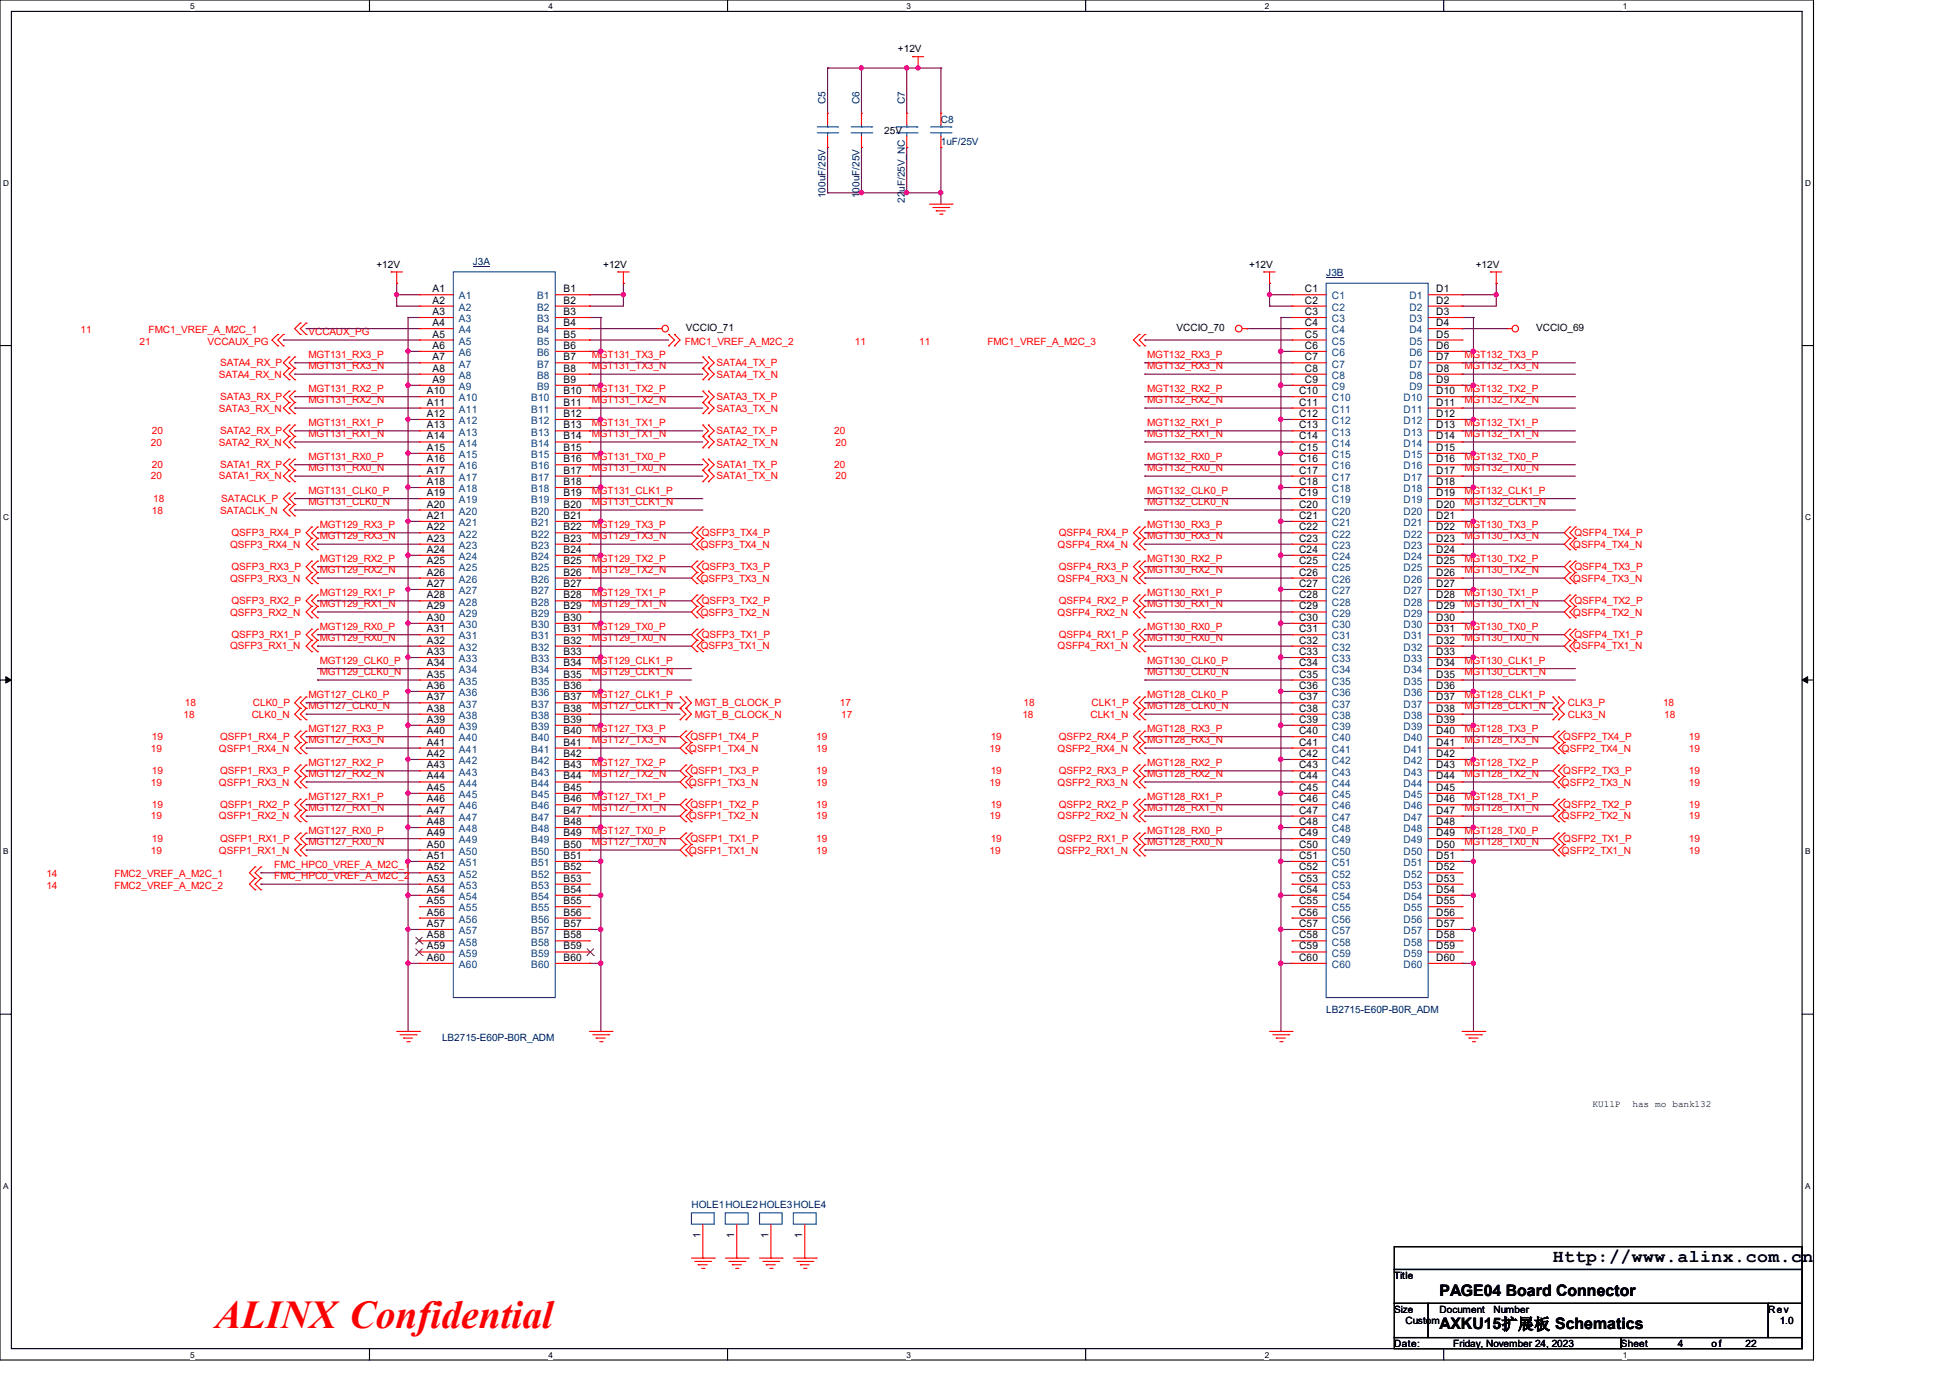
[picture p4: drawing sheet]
<svg xmlns="http://www.w3.org/2000/svg" width="297mm" height="210mm" viewBox="0 0 297 210" stroke-linecap="round" stroke-linejoin="round" font-family="sans-serif">
<defs><g id="words">
<text font-size="6" fill="#f00" x="32.8" y="202.3">ALINX Confidential</text>
<text font-size="2.8" x="236.6" y="192.3">Http://www.alinx.com.cn</text>
<g font-size="2.4">
<text x="219.4" y="197.4">PAGE04 Board Connector</text>
<text x="219.4" y="202.6">AXKU15扩展板 Schematics</text>
</g>
<g font-size="1.6">
<text x="65.9" y="44.5">A1</text>
<text x="65.9" y="46.3">A2</text>
<text x="85.9" y="44.5">B1</text>
<text x="85.9" y="46.3">B2</text>
<text x="198.9" y="44.5">C1</text>
<text x="198.9" y="46.3">C2</text>
<text x="218.9" y="44.5">D1</text>
<text x="218.9" y="46.3">D2</text>
<text x="65.9" y="48">A3</text>
<text x="65.9" y="49.7">A4</text>
<text x="65.9" y="51.4">A5</text>
<text x="65.9" y="53.2">A6</text>
<text x="85.9" y="48">B3</text>
<text x="85.9" y="49.7">B4</text>
<text x="85.9" y="51.4">B5</text>
<text x="85.9" y="53.2">B6</text>
<text x="198.9" y="48">C3</text>
<text x="198.9" y="49.7">C4</text>
<text x="198.9" y="51.4">C5</text>
<text x="198.9" y="53.2">C6</text>
<text x="218.9" y="48">D3</text>
<text x="218.9" y="49.7">D4</text>
<text x="218.9" y="51.4">D5</text>
<text x="218.9" y="53.2">D6</text>
<text x="65.9" y="54.9">A7</text>
<text x="65.9" y="56.6">A8</text>
<text x="65.9" y="58.3">A9</text>
<text x="85.9" y="54.9">B7</text>
<text x="85.9" y="56.6">B8</text>
<text x="85.9" y="58.3">B9</text>
<text x="198.9" y="54.9">C7</text>
<text x="198.9" y="56.6">C8</text>
<text x="198.9" y="58.3">C9</text>
<text x="218.9" y="54.9">D7</text>
<text x="218.9" y="56.6">D8</text>
<text x="218.9" y="58.3">D9</text>
<text x="65" y="60.1">A10</text>
<text x="65" y="61.8">A11</text>
<text x="65" y="63.5">A12</text>
<text x="65" y="65.3">A13</text>
<text x="85.9" y="60.1">B10</text>
<text x="85.9" y="61.8">B11</text>
<text x="85.9" y="63.5">B12</text>
<text x="85.9" y="65.3">B13</text>
<text x="198" y="60.1">C10</text>
<text x="198" y="61.8">C11</text>
<text x="198" y="63.5">C12</text>
<text x="198" y="65.3">C13</text>
<text x="218.9" y="60.1">D10</text>
<text x="218.9" y="61.8">D11</text>
<text x="218.9" y="63.5">D12</text>
<text x="218.9" y="65.3">D13</text>
<text x="65" y="67">A14</text>
<text x="65" y="68.7">A15</text>
<text x="65" y="70.4">A16</text>
<text x="85.9" y="67">B14</text>
<text x="85.9" y="68.7">B15</text>
<text x="85.9" y="70.4">B16</text>
<text x="198" y="67">C14</text>
<text x="198" y="68.7">C15</text>
<text x="198" y="70.4">C16</text>
<text x="218.9" y="67">D14</text>
<text x="218.9" y="68.7">D15</text>
<text x="218.9" y="70.4">D16</text>
<text x="65" y="72.2">A17</text>
<text x="65" y="73.9">A18</text>
<text x="65" y="75.6">A19</text>
<text x="65" y="77.3">A20</text>
<text x="85.9" y="72.2">B17</text>
<text x="85.9" y="73.9">B18</text>
<text x="85.9" y="75.6">B19</text>
<text x="85.9" y="77.3">B20</text>
<text x="198" y="72.2">C17</text>
<text x="198" y="73.9">C18</text>
<text x="198" y="75.6">C19</text>
<text x="198" y="77.3">C20</text>
<text x="218.9" y="72.2">D17</text>
<text x="218.9" y="73.9">D18</text>
<text x="218.9" y="75.6">D19</text>
<text x="218.9" y="77.3">D20</text>
<text x="65" y="79.1">A21</text>
<text x="65" y="80.8">A22</text>
<text x="65" y="82.6">A23</text>
<text x="85.9" y="79.1">B21</text>
<text x="85.9" y="80.8">B22</text>
<text x="85.9" y="82.6">B23</text>
<text x="198" y="79.1">C21</text>
<text x="198" y="80.8">C22</text>
<text x="198" y="82.6">C23</text>
<text x="218.9" y="79.1">D21</text>
<text x="218.9" y="80.8">D22</text>
<text x="218.9" y="82.6">D23</text>
<text x="65" y="84.2">A24</text>
<text x="65" y="86">A25</text>
<text x="65" y="87.7">A26</text>
<text x="65" y="89.5">A27</text>
<text x="85.9" y="84.2">B24</text>
<text x="85.9" y="86">B25</text>
<text x="85.9" y="87.7">B26</text>
<text x="85.9" y="89.5">B27</text>
<text x="198" y="84.2">C24</text>
<text x="198" y="86">C25</text>
<text x="198" y="87.7">C26</text>
<text x="198" y="89.5">C27</text>
<text x="218.9" y="84.2">D24</text>
<text x="218.9" y="86">D25</text>
<text x="218.9" y="87.7">D26</text>
<text x="218.9" y="89.5">D27</text>
<text x="65" y="91.2">A28</text>
<text x="65" y="92.9">A29</text>
<text x="65" y="94.6">A30</text>
<text x="85.9" y="91.2">B28</text>
<text x="85.9" y="92.9">B29</text>
<text x="85.9" y="94.6">B30</text>
<text x="198" y="91.2">C28</text>
<text x="198" y="92.9">C29</text>
<text x="198" y="94.6">C30</text>
<text x="218.9" y="91.2">D28</text>
<text x="218.9" y="92.9">D29</text>
<text x="218.9" y="94.6">D30</text>
<text x="65" y="96.4">A31</text>
<text x="65" y="98.1">A32</text>
<text x="65" y="99.8">A33</text>
<text x="65" y="101.5">A34</text>
<text x="85.9" y="96.4">B31</text>
<text x="85.9" y="98.1">B32</text>
<text x="85.9" y="99.8">B33</text>
<text x="85.9" y="101.5">B34</text>
<text x="198" y="96.4">C31</text>
<text x="198" y="98.1">C32</text>
<text x="198" y="99.8">C33</text>
<text x="198" y="101.5">C34</text>
<text x="218.9" y="96.4">D31</text>
<text x="218.9" y="98.1">D32</text>
<text x="218.9" y="99.8">D33</text>
<text x="218.9" y="101.5">D34</text>
<text x="65" y="103.3">A35</text>
<text x="65" y="105">A36</text>
<text x="65" y="106.7">A37</text>
<text x="85.9" y="103.3">B35</text>
<text x="85.9" y="105">B36</text>
<text x="85.9" y="106.7">B37</text>
<text x="198" y="103.3">C35</text>
<text x="198" y="105">C36</text>
<text x="198" y="106.7">C37</text>
<text x="218.9" y="103.3">D35</text>
<text x="218.9" y="105">D36</text>
<text x="218.9" y="106.7">D37</text>
<text x="65" y="108.5">A38</text>
<text x="65" y="110.2">A39</text>
<text x="65" y="111.9">A40</text>
<text x="65" y="113.6">A41</text>
<text x="85.9" y="108.5">B38</text>
<text x="85.9" y="110.2">B39</text>
<text x="85.9" y="111.9">B40</text>
<text x="85.9" y="113.6">B41</text>
<text x="198" y="108.5">C38</text>
<text x="198" y="110.2">C39</text>
<text x="198" y="111.9">C40</text>
<text x="198" y="113.6">C41</text>
<text x="218.9" y="108.5">D38</text>
<text x="218.9" y="110.2">D39</text>
<text x="218.9" y="111.9">D40</text>
<text x="218.9" y="113.6">D41</text>
<text x="65" y="115.4">A42</text>
<text x="65" y="117.1">A43</text>
<text x="65" y="118.8">A44</text>
<text x="85.9" y="115.4">B42</text>
<text x="85.9" y="117.1">B43</text>
<text x="85.9" y="118.8">B44</text>
<text x="198" y="115.4">C42</text>
<text x="198" y="117.1">C43</text>
<text x="198" y="118.8">C44</text>
<text x="218.9" y="115.4">D42</text>
<text x="218.9" y="117.1">D43</text>
<text x="218.9" y="118.8">D44</text>
<text x="65" y="120.5">A45</text>
<text x="65" y="122.3">A46</text>
<text x="65" y="124">A47</text>
<text x="65" y="125.7">A48</text>
<text x="85.9" y="120.5">B45</text>
<text x="85.9" y="122.3">B46</text>
<text x="85.9" y="124">B47</text>
<text x="85.9" y="125.7">B48</text>
<text x="198" y="120.5">C45</text>
<text x="198" y="122.3">C46</text>
<text x="198" y="124">C47</text>
<text x="198" y="125.7">C48</text>
<text x="218.9" y="120.5">D45</text>
<text x="218.9" y="122.3">D46</text>
<text x="218.9" y="124">D47</text>
<text x="218.9" y="125.7">D48</text>
<text x="65" y="127.4">A49</text>
<text x="65" y="129.2">A50</text>
<text x="65" y="130.9">A51</text>
<text x="85.9" y="127.4">B49</text>
<text x="85.9" y="129.2">B50</text>
<text x="85.9" y="130.9">B51</text>
<text x="198" y="127.4">C49</text>
<text x="198" y="129.2">C50</text>
<text x="198" y="130.9">C51</text>
<text x="218.9" y="127.4">D49</text>
<text x="218.9" y="129.2">D50</text>
<text x="218.9" y="130.9">D51</text>
<text x="65" y="132.6">A52</text>
<text x="65" y="134.4">A53</text>
<text x="65" y="136.1">A54</text>
<text x="65" y="137.8">A55</text>
<text x="85.9" y="132.6">B52</text>
<text x="85.9" y="134.4">B53</text>
<text x="85.9" y="136.1">B54</text>
<text x="85.9" y="137.8">B55</text>
<text x="198" y="132.6">C52</text>
<text x="198" y="134.4">C53</text>
<text x="198" y="136.1">C54</text>
<text x="198" y="137.8">C55</text>
<text x="218.9" y="132.6">D52</text>
<text x="218.9" y="134.4">D53</text>
<text x="218.9" y="136.1">D54</text>
<text x="218.9" y="137.8">D55</text>
<text x="65" y="139.5">A56</text>
<text x="65" y="141.3">A57</text>
<text x="65" y="143">A58</text>
<text x="85.9" y="139.5">B56</text>
<text x="85.9" y="141.3">B57</text>
<text x="85.9" y="143">B58</text>
<text x="198" y="139.5">C56</text>
<text x="198" y="141.3">C57</text>
<text x="198" y="143">C58</text>
<text x="218.9" y="139.5">D56</text>
<text x="218.9" y="141.3">D57</text>
<text x="218.9" y="143">D58</text>
<text x="65" y="144.7">A59</text>
<text x="65" y="146.4">A60</text>
<text x="85.9" y="144.7">B59</text>
<text x="85.9" y="146.4">B60</text>
<text x="198" y="144.7">C59</text>
<text x="198" y="146.4">C60</text>
<text x="218.9" y="144.7">D59</text>
<text x="218.9" y="146.4">D60</text>
<text x="106.7" y="188.6" transform="rotate(-90 106.7 188.6)">1</text>
<text x="111.9" y="188.6" transform="rotate(-90 111.9 188.6)">1</text>
<text x="117.1" y="188.6" transform="rotate(-90 117.1 188.6)">1</text>
<text x="122.3" y="188.6" transform="rotate(-90 122.3 188.6)">1</text>
</g>
<g font-size="1.6" fill="#004080">
<text x="69.9" y="45.6">A1</text>
<text x="69.9" y="47.4">A2</text>
<text x="81.8" y="45.6">B1</text>
<text x="81.8" y="47.4">B2</text>
<text x="203" y="45.6">C1</text>
<text x="203" y="47.4">C2</text>
<text x="214.8" y="45.6">D1</text>
<text x="214.8" y="47.4">D2</text>
<text x="69.9" y="49.1">A3</text>
<text x="69.9" y="50.8">A4</text>
<text x="69.9" y="52.5">A5</text>
<text x="81.8" y="49.1">B3</text>
<text x="81.8" y="50.8">B4</text>
<text x="81.8" y="52.5">B5</text>
<text x="203" y="49.1">C3</text>
<text x="203" y="50.8">C4</text>
<text x="203" y="52.5">C5</text>
<text x="214.8" y="49.1">D3</text>
<text x="214.8" y="50.8">D4</text>
<text x="214.8" y="52.5">D5</text>
<text x="69.9" y="54.3">A6</text>
<text x="69.9" y="56">A7</text>
<text x="69.9" y="57.7">A8</text>
<text x="69.9" y="59.4">A9</text>
<text x="81.8" y="54.3">B6</text>
<text x="81.8" y="56">B7</text>
<text x="81.8" y="57.7">B8</text>
<text x="81.8" y="59.4">B9</text>
<text x="203" y="54.3">C6</text>
<text x="203" y="56">C7</text>
<text x="203" y="57.7">C8</text>
<text x="203" y="59.4">C9</text>
<text x="214.8" y="54.3">D6</text>
<text x="214.8" y="56">D7</text>
<text x="214.8" y="57.7">D8</text>
<text x="214.8" y="59.4">D9</text>
<text x="69.9" y="61.2">A10</text>
<text x="69.9" y="62.9">A11</text>
<text x="69.9" y="64.6">A12</text>
<text x="80.9" y="61.2">B10</text>
<text x="80.9" y="62.9">B11</text>
<text x="80.9" y="64.6">B12</text>
<text x="203" y="61.2">C10</text>
<text x="203" y="62.9">C11</text>
<text x="203" y="64.6">C12</text>
<text x="213.9" y="61.2">D10</text>
<text x="213.9" y="62.9">D11</text>
<text x="213.9" y="64.6">D12</text>
<text x="69.9" y="66.4">A13</text>
<text x="69.9" y="68.1">A14</text>
<text x="69.9" y="69.8">A15</text>
<text x="69.9" y="71.5">A16</text>
<text x="80.9" y="66.4">B13</text>
<text x="80.9" y="68.1">B14</text>
<text x="80.9" y="69.8">B15</text>
<text x="80.9" y="71.5">B16</text>
<text x="203" y="66.4">C13</text>
<text x="203" y="68.1">C14</text>
<text x="203" y="69.8">C15</text>
<text x="203" y="71.5">C16</text>
<text x="213.9" y="66.4">D13</text>
<text x="213.9" y="68.1">D14</text>
<text x="213.9" y="69.8">D15</text>
<text x="213.9" y="71.5">D16</text>
<text x="69.9" y="73.3">A17</text>
<text x="69.9" y="75">A18</text>
<text x="69.9" y="76.7">A19</text>
<text x="80.9" y="73.3">B17</text>
<text x="80.9" y="75">B18</text>
<text x="80.9" y="76.7">B19</text>
<text x="203" y="73.3">C17</text>
<text x="203" y="75">C18</text>
<text x="203" y="76.7">C19</text>
<text x="213.9" y="73.3">D17</text>
<text x="213.9" y="75">D18</text>
<text x="213.9" y="76.7">D19</text>
<text x="69.9" y="78.4">A20</text>
<text x="69.9" y="80.2">A21</text>
<text x="69.9" y="81.9">A22</text>
<text x="69.9" y="83.7">A23</text>
<text x="80.9" y="78.4">B20</text>
<text x="80.9" y="80.2">B21</text>
<text x="80.9" y="81.9">B22</text>
<text x="80.9" y="83.7">B23</text>
<text x="203" y="78.4">C20</text>
<text x="203" y="80.2">C21</text>
<text x="203" y="81.9">C22</text>
<text x="203" y="83.7">C23</text>
<text x="213.9" y="78.4">D20</text>
<text x="213.9" y="80.2">D21</text>
<text x="213.9" y="81.9">D22</text>
<text x="213.9" y="83.7">D23</text>
<text x="69.9" y="85.3">A24</text>
<text x="69.9" y="87.1">A25</text>
<text x="69.9" y="88.8">A26</text>
<text x="80.9" y="85.3">B24</text>
<text x="80.9" y="87.1">B25</text>
<text x="80.9" y="88.8">B26</text>
<text x="203" y="85.3">C24</text>
<text x="203" y="87.1">C25</text>
<text x="203" y="88.8">C26</text>
<text x="213.9" y="85.3">D24</text>
<text x="213.9" y="87.1">D25</text>
<text x="213.9" y="88.8">D26</text>
<text x="69.9" y="90.6">A27</text>
<text x="69.9" y="92.3">A28</text>
<text x="69.9" y="94">A29</text>
<text x="69.9" y="95.7">A30</text>
<text x="80.9" y="90.6">B27</text>
<text x="80.9" y="92.3">B28</text>
<text x="80.9" y="94">B29</text>
<text x="80.9" y="95.7">B30</text>
<text x="203" y="90.6">C27</text>
<text x="203" y="92.3">C28</text>
<text x="203" y="94">C29</text>
<text x="203" y="95.7">C30</text>
<text x="213.9" y="90.6">D27</text>
<text x="213.9" y="92.3">D28</text>
<text x="213.9" y="94">D29</text>
<text x="213.9" y="95.7">D30</text>
<text x="69.9" y="97.5">A31</text>
<text x="69.9" y="99.2">A32</text>
<text x="69.9" y="100.9">A33</text>
<text x="80.9" y="97.5">B31</text>
<text x="80.9" y="99.2">B32</text>
<text x="80.9" y="100.9">B33</text>
<text x="203" y="97.5">C31</text>
<text x="203" y="99.2">C32</text>
<text x="203" y="100.9">C33</text>
<text x="213.9" y="97.5">D31</text>
<text x="213.9" y="99.2">D32</text>
<text x="213.9" y="100.9">D33</text>
<text x="69.9" y="102.6">A34</text>
<text x="69.9" y="104.4">A35</text>
<text x="69.9" y="106.1">A36</text>
<text x="69.9" y="107.8">A37</text>
<text x="80.9" y="102.6">B34</text>
<text x="80.9" y="104.4">B35</text>
<text x="80.9" y="106.1">B36</text>
<text x="80.9" y="107.8">B37</text>
<text x="203" y="102.6">C34</text>
<text x="203" y="104.4">C35</text>
<text x="203" y="106.1">C36</text>
<text x="203" y="107.8">C37</text>
<text x="213.9" y="102.6">D34</text>
<text x="213.9" y="104.4">D35</text>
<text x="213.9" y="106.1">D36</text>
<text x="213.9" y="107.8">D37</text>
<text x="69.9" y="109.6">A38</text>
<text x="69.9" y="111.3">A39</text>
<text x="69.9" y="113">A40</text>
<text x="80.9" y="109.6">B38</text>
<text x="80.9" y="111.3">B39</text>
<text x="80.9" y="113">B40</text>
<text x="203" y="109.6">C38</text>
<text x="203" y="111.3">C39</text>
<text x="203" y="113">C40</text>
<text x="213.9" y="109.6">D38</text>
<text x="213.9" y="111.3">D39</text>
<text x="213.9" y="113">D40</text>
<text x="69.9" y="114.7">A41</text>
<text x="69.9" y="116.5">A42</text>
<text x="69.9" y="118.2">A43</text>
<text x="69.9" y="119.9">A44</text>
<text x="80.9" y="114.7">B41</text>
<text x="80.9" y="116.5">B42</text>
<text x="80.9" y="118.2">B43</text>
<text x="80.9" y="119.9">B44</text>
<text x="203" y="114.7">C41</text>
<text x="203" y="116.5">C42</text>
<text x="203" y="118.2">C43</text>
<text x="203" y="119.9">C44</text>
<text x="213.9" y="114.7">D41</text>
<text x="213.9" y="116.5">D42</text>
<text x="213.9" y="118.2">D43</text>
<text x="213.9" y="119.9">D44</text>
<text x="69.9" y="121.6">A45</text>
<text x="69.9" y="123.4">A46</text>
<text x="69.9" y="125.1">A47</text>
<text x="80.9" y="121.6">B45</text>
<text x="80.9" y="123.4">B46</text>
<text x="80.9" y="125.1">B47</text>
<text x="203" y="121.6">C45</text>
<text x="203" y="123.4">C46</text>
<text x="203" y="125.1">C47</text>
<text x="213.9" y="121.6">D45</text>
<text x="213.9" y="123.4">D46</text>
<text x="213.9" y="125.1">D47</text>
<text x="69.9" y="126.8">A48</text>
<text x="69.9" y="128.5">A49</text>
<text x="69.9" y="130.3">A50</text>
<text x="69.9" y="132">A51</text>
<text x="80.9" y="126.8">B48</text>
<text x="80.9" y="128.5">B49</text>
<text x="80.9" y="130.3">B50</text>
<text x="80.9" y="132">B51</text>
<text x="203" y="126.8">C48</text>
<text x="203" y="128.5">C49</text>
<text x="203" y="130.3">C50</text>
<text x="203" y="132">C51</text>
<text x="213.9" y="126.8">D48</text>
<text x="213.9" y="128.5">D49</text>
<text x="213.9" y="130.3">D50</text>
<text x="213.9" y="132">D51</text>
<text x="69.9" y="133.7">A52</text>
<text x="69.9" y="135.5">A53</text>
<text x="69.9" y="137.2">A54</text>
<text x="80.9" y="133.7">B52</text>
<text x="80.9" y="135.5">B53</text>
<text x="80.9" y="137.2">B54</text>
<text x="203" y="133.7">C52</text>
<text x="203" y="135.5">C53</text>
<text x="203" y="137.2">C54</text>
<text x="213.9" y="133.7">D52</text>
<text x="213.9" y="135.5">D53</text>
<text x="213.9" y="137.2">D54</text>
<text x="69.9" y="138.9">A55</text>
<text x="69.9" y="140.6">A56</text>
<text x="69.9" y="142.4">A57</text>
<text x="80.9" y="138.9">B55</text>
<text x="80.9" y="140.6">B56</text>
<text x="80.9" y="142.4">B57</text>
<text x="203" y="138.9">C55</text>
<text x="203" y="140.6">C56</text>
<text x="203" y="142.4">C57</text>
<text x="213.9" y="138.9">D55</text>
<text x="213.9" y="140.6">D56</text>
<text x="213.9" y="142.4">D57</text>
<text x="69.9" y="144.1">A58</text>
<text x="69.9" y="145.8">A59</text>
<text x="69.9" y="147.5">A60</text>
<text x="80.9" y="144.1">B58</text>
<text x="80.9" y="145.8">B59</text>
<text x="80.9" y="147.5">B60</text>
<text x="203" y="144.1">C58</text>
<text x="203" y="145.8">C59</text>
<text x="203" y="147.5">C60</text>
<text x="213.9" y="144.1">D58</text>
<text x="213.9" y="145.8">D59</text>
<text x="213.9" y="147.5">D60</text>
</g>
<g font-size="1.5">
<text x="136.8" y="8">+12V</text>
<text x="134.8" y="20.4">25V</text>
<text x="57.4" y="40.8">+12V</text>
<text x="91.9" y="40.8">+12V</text>
<text x="190.3" y="40.8">+12V</text>
<text x="224.9" y="40.8">+12V</text>
<text x="104.5" y="50.5">VCCIO_71</text>
<text x="179.3" y="50.5">VCCIO_70</text>
<text x="234.1" y="50.5">VCCIO_69</text>
<text x="212.5" y="194.9">Title</text>
<text x="212.5" y="200">Size</text>
<text x="214.2" y="201.8">Custom</text>
<text x="219.4" y="200">Document</text>
<text x="227.6" y="200">Number</text>
<text x="269.4" y="200">Rev</text>
<text x="271.2" y="201.8">1.0</text>
<text x="212.5" y="205.2">Date:</text>
<text x="221.5" y="205.2">Friday, November 24, 2023</text>
<text x="247" y="205.2">Sheet</text>
<text x="255.7" y="205.2">4</text>
<text x="260.8" y="205.2">of</text>
<text x="266" y="205.2">22</text>
</g>
<g font-size="1.5" fill="#000080">
<text x="125.8" y="15.9" transform="rotate(-90 125.8 15.9)">C5</text>
<text x="131" y="15.9" transform="rotate(-90 131 15.9)">C6</text>
<text x="137.9" y="15.9" transform="rotate(-90 137.9 15.9)">C7</text>
<text x="143.4" y="18.7">C8</text>
<text x="143.4" y="22.1">1uF/25V</text>
<text x="125.8" y="30.2" transform="rotate(-90 125.8 30.2)">100uF/25V</text>
<text x="131" y="30.2" transform="rotate(-90 131 30.2)">100uF/25V</text>
<text x="137.9" y="30.9" transform="rotate(-90 137.9 30.9)">22uF/25V_NC</text>
<text x="72.1" y="40.4">J3A</text>
<text x="202.1" y="42">J3B</text>
<text x="202.1" y="154.4">LB2715-E60P-B0R_ADM</text>
<text x="67.4" y="158.6">LB2715-E60P-B0R_ADM</text>
<text x="105.4" y="184.2">HOLE1HOLE2HOLE3HOLE4</text>
</g>
<g font-size="1.5" fill="#f00">
<text x="12.3" y="50.8">11</text>
<text x="21.3" y="52.5">21</text>
<text x="22.7" y="50.8">FMC1_VREF_A_M2C_1</text>
<text x="31.6" y="52.5">VCCAUX_PG</text>
<text x="47" y="51.1">VCCAUX_PG</text>
<text x="104.4" y="52.5">FMC1_VREF_A_M2C_2</text>
<text x="130.3" y="52.5">11</text>
<text x="140.1" y="52.5">11</text>
<text x="150.5" y="52.5">FMC1_VREF_A_M2C_3</text>
<text x="33.4" y="57.5">SATA4_RX_N</text>
<text x="33.5" y="55.8">SATA4_RX_P</text>
<text x="47" y="59.7">MGT131_RX2_P</text>
<text x="47" y="54.5">MGT131_RX3_P</text>
<text x="47" y="56.3">MGT131_RX3_N</text>
<text x="90.2" y="59.7">MGT131_TX2_P</text>
<text x="90.2" y="56.3">MGT131_TX3_N</text>
<text x="90.2" y="54.5">MGT131_TX3_P</text>
<text x="109.2" y="55.8">SATA4_TX_P</text>
<text x="109.2" y="57.5">SATA4_TX_N</text>
<text x="174.8" y="59.7">MGT132_RX2_P</text>
<text x="174.8" y="54.5">MGT132_RX3_P</text>
<text x="174.8" y="56.3">MGT132_RX3_N</text>
<text x="223.2" y="59.7">MGT132_TX2_P</text>
<text x="223.2" y="56.3">MGT132_TX3_N</text>
<text x="223.2" y="54.5">MGT132_TX3_P</text>
<text x="33.4" y="62.7">SATA3_RX_N</text>
<text x="33.5" y="61">SATA3_RX_P</text>
<text x="47" y="64.9">MGT131_RX1_P</text>
<text x="47" y="61.4">MGT131_RX2_N</text>
<text x="90.2" y="64.9">MGT131_TX1_P</text>
<text x="90.2" y="61.4">MGT131_TX2_N</text>
<text x="109.2" y="62.7">SATA3_TX_N</text>
<text x="109.2" y="61">SATA3_TX_P</text>
<text x="174.8" y="64.9">MGT132_RX1_P</text>
<text x="174.8" y="61.4">MGT132_RX2_N</text>
<text x="223.2" y="64.9">MGT132_TX1_P</text>
<text x="223.2" y="61.4">MGT132_TX2_N</text>
<text x="23" y="67.9">20</text>
<text x="23.2" y="71.4">20</text>
<text x="23.2" y="66.2">20</text>
<text x="33.4" y="67.9">SATA2_RX_N</text>
<text x="33.5" y="71.4">SATA1_RX_P</text>
<text x="33.5" y="66.2">SATA2_RX_P</text>
<text x="47" y="71.8">MGT131_RX0_N</text>
<text x="47" y="66.6">MGT131_RX1_N</text>
<text x="47" y="70.1">MGT131_RX0_P</text>
<text x="90.2" y="71.8">MGT131_TX0_N</text>
<text x="90.2" y="66.6">MGT131_TX1_N</text>
<text x="90.2" y="70.1">MGT131_TX0_P</text>
<text x="109.2" y="71.4">SATA1_TX_P</text>
<text x="109.2" y="66.2">SATA2_TX_P</text>
<text x="109.2" y="67.9">SATA2_TX_N</text>
<text x="127.1" y="71.4">20</text>
<text x="127.1" y="66.2">20</text>
<text x="127.3" y="67.9">20</text>
<text x="174.8" y="71.8">MGT132_RX0_N</text>
<text x="174.8" y="66.6">MGT132_RX1_N</text>
<text x="174.8" y="70.1">MGT132_RX0_P</text>
<text x="223.2" y="71.8">MGT132_TX0_N</text>
<text x="223.2" y="66.6">MGT132_TX1_N</text>
<text x="223.2" y="70.1">MGT132_TX0_P</text>
<text x="23" y="73.1">20</text>
<text x="23.3" y="76.5">18</text>
<text x="33.4" y="73.1">SATA1_RX_N</text>
<text x="33.7" y="76.5">SATACLK_P</text>
<text x="47" y="77">MGT131_CLK0_N</text>
<text x="47" y="75.2">MGT131_CLK0_P</text>
<text x="90.2" y="75.2">MGT131_CLK1_P</text>
<text x="90.2" y="77">MGT131_CLK1_N</text>
<text x="109.2" y="73.1">SATA1_TX_N</text>
<text x="127.3" y="73.1">20</text>
<text x="174.8" y="77">MGT132_CLK0_N</text>
<text x="174.8" y="75.2">MGT132_CLK0_P</text>
<text x="223.2" y="75.2">MGT132_CLK1_P</text>
<text x="223.2" y="77">MGT132_CLK1_N</text>
<text x="23.2" y="78.3">18</text>
<text x="33.5" y="78.3">SATACLK_N</text>
<text x="35.1" y="83.4">QSFP3_RX4_N</text>
<text x="35.3" y="81.7">QSFP3_RX4_P</text>
<text x="48.7" y="80.4">MGT129_RX3_P</text>
<text x="48.7" y="82.2">MGT129_RX3_N</text>
<text x="90.2" y="82.2">MGT129_TX3_N</text>
<text x="90.2" y="80.4">MGT129_TX3_P</text>
<text x="106.8" y="83.4">QSFP3_TX4_N</text>
<text x="106.9" y="81.7">QSFP3_TX4_P</text>
<text x="161.2" y="83.4">QSFP4_RX4_N</text>
<text x="161.3" y="81.7">QSFP4_RX4_P</text>
<text x="174.8" y="80.4">MGT130_RX3_P</text>
<text x="174.8" y="82.2">MGT130_RX3_N</text>
<text x="223.2" y="82.2">MGT130_TX3_N</text>
<text x="223.2" y="80.4">MGT130_TX3_P</text>
<text x="239.7" y="83.4">QSFP4_TX4_N</text>
<text x="239.9" y="81.7">QSFP4_TX4_P</text>
<text x="35.1" y="88.6">QSFP3_RX3_N</text>
<text x="35.3" y="86.9">QSFP3_RX3_P</text>
<text x="48.7" y="85.6">MGT129_RX2_P</text>
<text x="48.7" y="87.3">MGT129_RX2_N</text>
<text x="90.2" y="85.6">MGT129_TX2_P</text>
<text x="90.2" y="87.3">MGT129_TX2_N</text>
<text x="106.8" y="88.6">QSFP3_TX3_N</text>
<text x="106.9" y="86.9">QSFP3_TX3_P</text>
<text x="161.2" y="88.6">QSFP4_RX3_N</text>
<text x="161.3" y="86.9">QSFP4_RX3_P</text>
<text x="174.8" y="85.6">MGT130_RX2_P</text>
<text x="174.8" y="87.3">MGT130_RX2_N</text>
<text x="223.2" y="85.6">MGT130_TX2_P</text>
<text x="223.2" y="87.3">MGT130_TX2_N</text>
<text x="239.7" y="88.6">QSFP4_TX3_N</text>
<text x="239.9" y="86.9">QSFP4_TX3_P</text>
<text x="35.1" y="93.8">QSFP3_RX2_N</text>
<text x="35.3" y="92.1">QSFP3_RX2_P</text>
<text x="48.7" y="92.5">MGT129_RX1_N</text>
<text x="48.7" y="90.8">MGT129_RX1_P</text>
<text x="48.7" y="96">MGT129_RX0_P</text>
<text x="90.2" y="92.5">MGT129_TX1_N</text>
<text x="90.2" y="90.8">MGT129_TX1_P</text>
<text x="90.2" y="96">MGT129_TX0_P</text>
<text x="106.8" y="93.8">QSFP3_TX2_N</text>
<text x="106.9" y="92.1">QSFP3_TX2_P</text>
<text x="161.2" y="93.8">QSFP4_RX2_N</text>
<text x="161.3" y="92.1">QSFP4_RX2_P</text>
<text x="174.8" y="92.5">MGT130_RX1_N</text>
<text x="174.8" y="90.8">MGT130_RX1_P</text>
<text x="174.8" y="96">MGT130_RX0_P</text>
<text x="223.2" y="92.5">MGT130_TX1_N</text>
<text x="223.2" y="90.8">MGT130_TX1_P</text>
<text x="223.2" y="96">MGT130_TX0_P</text>
<text x="239.7" y="93.8">QSFP4_TX2_N</text>
<text x="239.9" y="92.1">QSFP4_TX2_P</text>
<text x="35.1" y="99">QSFP3_RX1_N</text>
<text x="35.3" y="97.3">QSFP3_RX1_P</text>
<text x="48.7" y="101.1">MGT129_CLK0_P</text>
<text x="48.7" y="97.7">MGT129_RX0_N</text>
<text x="90.2" y="101.1">MGT129_CLK1_P</text>
<text x="90.2" y="97.7">MGT129_TX0_N</text>
<text x="106.8" y="99">QSFP3_TX1_N</text>
<text x="106.9" y="97.3">QSFP3_TX1_P</text>
<text x="161.2" y="99">QSFP4_RX1_N</text>
<text x="161.3" y="97.3">QSFP4_RX1_P</text>
<text x="174.8" y="101.1">MGT130_CLK0_P</text>
<text x="174.8" y="97.7">MGT130_RX0_N</text>
<text x="223.2" y="101.1">MGT130_CLK1_P</text>
<text x="223.2" y="97.7">MGT130_TX0_N</text>
<text x="239.7" y="99">QSFP4_TX1_N</text>
<text x="239.9" y="97.3">QSFP4_TX1_P</text>
<text x="28.2" y="107.6">18</text>
<text x="38.5" y="107.6">CLK0_P</text>
<text x="47" y="106.3">MGT127_CLK0_P</text>
<text x="48.7" y="102.9">MGT129_CLK0_N</text>
<text x="90.2" y="102.9">MGT129_CLK1_N</text>
<text x="90.2" y="106.3">MGT127_CLK1_P</text>
<text x="105.9" y="107.6">MGT_B_CLOCK_P</text>
<text x="128" y="107.6">17</text>
<text x="156" y="107.6">18</text>
<text x="166.3" y="107.6">CLK1_P</text>
<text x="174.8" y="102.9">MGT130_CLK0_N</text>
<text x="174.8" y="106.3">MGT128_CLK0_P</text>
<text x="223.2" y="102.9">MGT130_CLK1_N</text>
<text x="223.2" y="106.3">MGT128_CLK1_P</text>
<text x="238.9" y="107.6">CLK3_P</text>
<text x="253.4" y="107.6">18</text>
<text x="23.2" y="112.8">19</text>
<text x="28" y="109.3">18</text>
<text x="33.5" y="112.8">QSFP1_RX4_P</text>
<text x="38.4" y="109.3">CLK0_N</text>
<text x="47" y="108.1">MGT127_CLK0_N</text>
<text x="47" y="111.5">MGT127_RX3_P</text>
<text x="47" y="113.2">MGT127_RX3_N</text>
<text x="90.2" y="108.1">MGT127_CLK1_N</text>
<text x="90.2" y="113.2">MGT127_TX3_N</text>
<text x="90.2" y="111.5">MGT127_TX3_P</text>
<text x="105.2" y="112.8">QSFP1_TX4_P</text>
<text x="105.9" y="109.3">MGT_B_CLOCK_N</text>
<text x="124.4" y="112.8">19</text>
<text x="128.2" y="109.3">17</text>
<text x="151" y="112.8">19</text>
<text x="155.8" y="109.3">18</text>
<text x="161.3" y="112.8">QSFP2_RX4_P</text>
<text x="166.2" y="109.3">CLK1_N</text>
<text x="174.8" y="108.1">MGT128_CLK0_N</text>
<text x="174.8" y="111.5">MGT128_RX3_P</text>
<text x="174.8" y="113.2">MGT128_RX3_N</text>
<text x="223.2" y="108.1">MGT128_CLK1_N</text>
<text x="223.2" y="113.2">MGT128_TX3_N</text>
<text x="223.2" y="111.5">MGT128_TX3_P</text>
<text x="238.2" y="112.8">QSFP2_TX4_P</text>
<text x="238.9" y="109.3">CLK3_N</text>
<text x="253.6" y="109.3">18</text>
<text x="257.4" y="112.8">19</text>
<text x="23" y="119.7">19</text>
<text x="23" y="114.6">19</text>
<text x="23.2" y="118">19</text>
<text x="33.4" y="119.7">QSFP1_RX3_N</text>
<text x="33.4" y="114.6">QSFP1_RX4_N</text>
<text x="33.5" y="118">QSFP1_RX3_P</text>
<text x="47" y="116.7">MGT127_RX2_P</text>
<text x="47" y="118.4">MGT127_RX2_N</text>
<text x="90.2" y="116.7">MGT127_TX2_P</text>
<text x="90.2" y="118.4">MGT127_TX2_N</text>
<text x="105" y="119.7">QSFP1_TX3_N</text>
<text x="105" y="114.6">QSFP1_TX4_N</text>
<text x="105.2" y="118">QSFP1_TX3_P</text>
<text x="124.4" y="119.7">19</text>
<text x="124.4" y="118">19</text>
<text x="124.4" y="114.6">19</text>
<text x="150.8" y="119.7">19</text>
<text x="150.8" y="114.6">19</text>
<text x="151" y="118">19</text>
<text x="161.2" y="119.7">QSFP2_RX3_N</text>
<text x="161.2" y="114.6">QSFP2_RX4_N</text>
<text x="161.3" y="118">QSFP2_RX3_P</text>
<text x="174.8" y="116.7">MGT128_RX2_P</text>
<text x="174.8" y="118.4">MGT128_RX2_N</text>
<text x="223.2" y="116.7">MGT128_TX2_P</text>
<text x="223.2" y="118.4">MGT128_TX2_N</text>
<text x="238" y="119.7">QSFP2_TX3_N</text>
<text x="238" y="114.6">QSFP2_TX4_N</text>
<text x="238.2" y="118">QSFP2_TX3_P</text>
<text x="257.4" y="118">19</text>
<text x="257.4" y="119.7">19</text>
<text x="257.4" y="114.6">19</text>
<text x="23" y="124.9">19</text>
<text x="23.2" y="123.2">19</text>
<text x="33.4" y="124.9">QSFP1_RX2_N</text>
<text x="33.5" y="123.2">QSFP1_RX2_P</text>
<text x="47" y="123.6">MGT127_RX1_N</text>
<text x="47" y="121.9">MGT127_RX1_P</text>
<text x="90.2" y="123.6">MGT127_TX1_N</text>
<text x="90.2" y="121.9">MGT127_TX1_P</text>
<text x="105" y="124.9">QSFP1_TX2_N</text>
<text x="105.2" y="123.2">QSFP1_TX2_P</text>
<text x="124.4" y="124.9">19</text>
<text x="124.4" y="123.2">19</text>
<text x="150.8" y="124.9">19</text>
<text x="151" y="123.2">19</text>
<text x="161.2" y="124.9">QSFP2_RX2_N</text>
<text x="161.3" y="123.2">QSFP2_RX2_P</text>
<text x="174.8" y="123.6">MGT128_RX1_N</text>
<text x="174.8" y="121.9">MGT128_RX1_P</text>
<text x="223.2" y="123.6">MGT128_TX1_N</text>
<text x="223.2" y="121.9">MGT128_TX1_P</text>
<text x="238" y="124.9">QSFP2_TX2_N</text>
<text x="238.2" y="123.2">QSFP2_TX2_P</text>
<text x="257.4" y="123.2">19</text>
<text x="257.4" y="124.9">19</text>
<text x="23" y="130.1">19</text>
<text x="23.2" y="128.4">19</text>
<text x="33.4" y="130.1">QSFP1_RX1_N</text>
<text x="33.5" y="128.4">QSFP1_RX1_P</text>
<text x="47" y="128.8">MGT127_RX0_N</text>
<text x="47" y="127">MGT127_RX0_P</text>
<text x="90.2" y="128.8">MGT127_TX0_N</text>
<text x="90.2" y="127">MGT127_TX0_P</text>
<text x="105" y="130.1">QSFP1_TX1_N</text>
<text x="105.2" y="128.4">QSFP1_TX1_P</text>
<text x="124.4" y="128.4">19</text>
<text x="124.4" y="130.1">19</text>
<text x="150.8" y="130.1">19</text>
<text x="151" y="128.4">19</text>
<text x="161.2" y="130.1">QSFP2_RX1_N</text>
<text x="161.3" y="128.4">QSFP2_RX1_P</text>
<text x="174.8" y="128.8">MGT128_RX0_N</text>
<text x="174.8" y="127">MGT128_RX0_P</text>
<text x="223.2" y="128.8">MGT128_TX0_N</text>
<text x="223.2" y="127">MGT128_TX0_P</text>
<text x="238" y="130.1">QSFP2_TX1_N</text>
<text x="238.2" y="128.4">QSFP2_TX1_P</text>
<text x="257.4" y="128.4">19</text>
<text x="257.4" y="130.1">19</text>
<text x="7.1" y="133.7">14</text>
<text x="7.1" y="135.4">14</text>
<text x="17.4" y="133.7">FMC2_VREF_A_M2C_1</text>
<text x="17.4" y="135.4">FMC2_VREF_A_M2C_2</text>
<text x="41.8" y="132.3">FMC_HPC0_VREF_A_M2C_1</text>
<text x="41.8" y="134">FMC_HPC0_VREF_A_M2C_2</text>
</g>
<g font-size="1.4">
<text x="242.7" y="168.7">KU11P</text>
<text x="248.7" y="168.7">has mo bank132</text>
</g>
<g font-size="1.3">
<text x="29" y="1.3">5</text>
<text x="83.6" y="1.3">4</text>
<text x="138.1" y="1.3">3</text>
<text x="192.7" y="1.3">2</text>
<text x="247.3" y="1.3">1</text>
<text x=".5" y="28.3">D</text>
<text x="275.1" y="28.3">D</text>
<text x=".5" y="79.2">C</text>
<text x="275.1" y="79.2">C</text>
<text x=".5" y="130.2">B</text>
<text x="275.1" y="130.2">B</text>
<text x=".5" y="181.1">A</text>
<text x="275.1" y="181.1">A</text>
<text x="29" y="206.9">5</text>
<text x="83.6" y="206.9">4</text>
<text x="138.1" y="206.9">3</text>
<text x="192.7" y="206.9">2</text>
<text x="247.3" y="206.9">1</text>
</g>
</g></defs>
<path d="M0 0h276.4v207.3h-276.4zM1.7 1.7h272.9v203.8h-272.9z" fill="none" stroke="#000" stroke-width=".17"/>
<g fill="#fff">
<path d="M29 .2h.7v1.4h-.7z"/>
<path d="M29 205.7h.7v1.4h-.7z"/>
</g>
<path d="M56.3 0v1.7M56.3 205.5v1.8" fill="none" stroke="#000" stroke-width=".17"/>
<g fill="#fff">
<path d="M83.6 .2h.6v1.4h-.6z"/>
<path d="M83.6 205.7h.6v1.4h-.6z"/>
</g>
<path d="M110.9 0v1.7M110.9 205.5v1.8" fill="none" stroke="#000" stroke-width=".17"/>
<g fill="#fff">
<path d="M138.1 .2h.7v1.4h-.7z"/>
<path d="M138.1 205.7h.7v1.4h-.7z"/>
</g>
<path d="M165.4 0v1.7M165.4 205.5v1.8" fill="none" stroke="#000" stroke-width=".17"/>
<g fill="#fff">
<path d="M192.7 .2h.7v1.4h-.7z"/>
<path d="M192.7 205.7h.7v1.4h-.7z"/>
</g>
<path d="M220 0v1.7M220 205.5v1.8" fill="none" stroke="#000" stroke-width=".17"/>
<g fill="#fff">
<path d="M247.3 .2h.6v1.4h-.6z"/>
<path d="M247.3 205.7h.6v1.4h-.6z"/>
<path d="M.5 27.2h.9v1.4h-.9z"/>
<path d="M275.1 27.2h.9v1.4h-.9z"/>
<path d="M.5 78.1h.9v1.4h-.9z"/>
<path d="M275.1 78.1h.9v1.4h-.9z"/>
</g>
<path d="M0 52.7h1.7M274.6 52.7h1.8" fill="none" stroke="#000" stroke-width=".17"/>
<g fill="#fff">
<path d="M.5 129.1h.8v1.4h-.8z"/>
<path d="M275.1 129.1h.8v1.4h-.8z"/>
</g>
<path d="M0 103.6h1.7M274.6 103.6h1.8" fill="none" stroke="#000" stroke-width=".17"/>
<path d="M.9 103.1l.8 .5-.8 .5zM274.6 103.6l.9-.5v1z" fill="#000" stroke="#000" stroke-width=".15"/>
<g fill="#fff">
<path d="M.5 180h.8v1.4h-.8z"/>
<path d="M275.1 180h.8v1.4h-.8z"/>
</g>
<path d="M0 154.6h1.7M274.6 154.6h1.8M212.5 190h62.1v3.5h-62.1zM212.5 193.5h62.1v5.1h-62.1zM212.5 198.6h5.1v5.2h-5.1zM217.6 198.6h51.9v5.2h-51.9zM269.5 198.6h5.1v5.2h-5.1zM212.5 203.8h34.5v1.7h-34.5zM247 203.8h27.6v1.7h-27.6z" fill="none" stroke="#000" stroke-width=".17"/>
<g fill="none" stroke="#800040" stroke-width=".17">
<path d="M126.1 10.4h.1M126.1 10.4v6.9M126.1 10.4h17.3M131.3 10.4h.1M131.3 10.4v6.9M138.2 10.4h.1M138.2 10.4v6.9M139.9 10.4h.1M143.4 10.4h.1M143.4 10.4v6.9M126.1 29.4h.1M126.1 22.5h.1"/>
<path d="M126.1 29.4h17.3M126.1 22.5v6.9M131.3 22.5h.1M131.3 29.4h.1M131.3 22.5v6.9M138.2 22.5h.1M138.2 29.4h.1M138.2 22.5v6.9M143.4 22.5h.1M143.4 29.4h.1M143.4 22.5v8.6M43.2 51.8h.1"/>
<path d="M43.2 51.8h20.7M44.9 55.3h.1M44.9 57h.1M44.9 57h19M44.9 55.3h19M46.7 50.1h.1M46.7 50.1h17.2M60.5 44.9h.1M60.5 43.2h.1M60.5 46.7h.1M60.5 44.9h3.4M60.5 43.2v3.5"/>
<path d="M60.5 46.7h3.4M62.2 53.6h.1M62.2 48.4h.1M62.2 58.7h.1M62.2 53.6h1.7M62.2 48.4v108.8M62.2 48.4h1.7M62.2 58.7h1.7M89.8 48.4h.1M89.8 53.6h.1M89.8 58.7h.1M89.8 50.1h.1"/>
<path d="M89.8 57h.1M89.8 55.3h.1M89.8 46.7h.1M89.8 44.9h.1M89.8 51.8h.1M89.8 53.6h1.8M89.8 48.4h1.8M89.8 58.7h1.8M89.8 50.1h10.4M89.8 57h17.3M89.8 55.3h17.3M89.8 44.9h5.2"/>
<path d="M89.8 51.8h12.1M91.6 48.4h.1M91.6 58.7h.1M91.6 53.6h.1M91.6 48.4v108.8M95 43.2h.1M95 44.9h.1M95 43.2v3.5h-5.2M174.5 55.3h.1M174.5 57h.1M174.5 51.8h.1M174.5 57h22.4"/>
<path d="M174.5 55.3h22.4M174.5 51.8h22.4M190 50.1h.1M190 50.1h6.9M193.5 44.9h.1M193.5 43.2h.1M193.5 46.7h.1M193.5 44.9h3.4M193.5 46.7h3.4M193.5 43.2v3.5M195.2 53.6h.1M195.2 48.4h.1"/>
<path d="M195.2 58.7h.1M195.2 53.6h1.7M195.2 48.4h1.7M195.2 58.7h1.7M195.2 48.4v108.8M222.8 48.4h.1M222.8 53.6h.1M222.8 58.7h.1M222.8 50.1h.1M222.8 57h.1M222.8 55.3h.1M222.8 46.7h.1"/>
<path d="M222.8 44.9h.1M222.8 53.6h1.7M222.8 48.4h1.7M222.8 58.7h1.7M222.8 50.1h6.9M222.8 57h17.3M222.8 55.3h17.3M222.8 44.9h5.2M224.5 48.4h.1M224.5 58.7h.1M224.5 53.6h.1M224.5 48.4v108.8"/>
<path d="M228 43.2h.1M228 44.9h.1M228 43.2v3.5h-5.2M44.9 77.7h.1M44.9 76h.1M44.9 72.6h.1M44.9 67.4h.1M44.9 65.7h.1M44.9 60.5h.1M44.9 62.2h.1M44.9 70.8h.1M44.9 76h19"/>
<path d="M44.9 77.7h19M44.9 72.6h19M44.9 67.4h19M44.9 65.7h19M44.9 60.5h19M44.9 62.2h19M44.9 70.8h19M62.2 63.9h.1M62.2 69.1h.1M62.2 74.3h.1M62.2 79.5h.1M62.2 63.9h1.7"/>
<path d="M62.2 69.1h1.7M62.2 74.3h1.7M62.2 79.5h1.7M89.8 79.5h.1M89.8 74.3h.1M89.8 69.1h.1M89.8 63.9h.1M89.8 76h.1M89.8 77.7h.1M89.8 72.6h.1M89.8 67.4h.1M89.8 65.7h.1"/>
<path d="M89.8 60.5h.1M89.8 62.2h.1M89.8 70.8h.1M89.8 63.9h1.8M89.8 69.1h1.8M89.8 74.3h1.8M89.8 79.5h1.8M89.8 76h17.3M89.8 77.7h17.3M89.8 72.6h17.3M89.8 67.4h17.3M89.8 65.7h17.3"/>
<path d="M89.8 60.5h17.3M89.8 62.2h17.3M89.8 70.8h17.3M91.6 79.5h.1M91.6 74.3h.1M91.6 69.1h.1M91.6 63.9h.1M174.5 77.7h.1M174.5 76h.1M174.5 72.6h.1M174.5 67.4h.1M174.5 65.7h.1"/>
<path d="M174.5 60.5h.1M174.5 62.2h.1M174.5 70.8h.1M174.5 76h22.4M174.5 77.7h22.4M174.5 72.6h22.4M174.5 67.4h22.4M174.5 65.7h22.4M174.5 60.5h22.4M174.5 62.2h22.4M174.5 70.8h22.4M195.2 63.9h.1"/>
<path d="M195.2 69.1h.1M195.2 74.3h.1M195.2 79.5h.1M195.2 63.9h1.7M195.2 69.1h1.7M195.2 74.3h1.7M195.2 79.5h1.7M222.8 79.5h.1M222.8 74.3h.1M222.8 69.1h.1M222.8 63.9h.1M222.8 76h.1"/>
<path d="M222.8 77.7h.1M222.8 72.6h.1M222.8 67.4h.1M222.8 65.7h.1M222.8 60.5h.1M222.8 62.2h.1M222.8 70.8h.1M222.8 63.9h1.7M222.8 69.1h1.7M222.8 74.3h1.7M222.8 79.5h1.7M222.8 76h17.3"/>
<path d="M222.8 77.7h17.3M222.8 72.6h17.3M222.8 67.4h17.3M222.8 65.7h17.3M222.8 60.5h17.3M222.8 62.2h17.3M222.8 70.8h17.3M224.5 79.5h.1M224.5 74.3h.1M224.5 69.1h.1M224.5 63.9h.1M48.4 98.5h.1"/>
<path d="M48.4 93.3h.1M48.4 91.6h.1M48.4 86.4h.1M48.4 88.1h.1M48.4 96.7h.1M48.4 81.2h.1M48.4 82.9h.1M48.4 98.5h15.5M48.4 93.3h15.5M48.4 91.6h15.5M48.4 86.4h15.5M48.4 88.1h15.5"/>
<path d="M48.4 96.7h15.5M48.4 82.9h15.5M48.4 81.2h15.5M62.2 84.6h.1M62.2 89.8h.1M62.2 95h.1M62.2 84.6h1.7M62.2 89.8h1.7M62.2 95h1.7M89.8 95h.1M89.8 89.8h.1M89.8 84.6h.1"/>
<path d="M89.8 98.5h.1M89.8 93.3h.1M89.8 91.6h.1M89.8 86.4h.1M89.8 88.1h.1M89.8 96.7h.1M89.8 82.9h.1M89.8 81.2h.1M89.8 84.6h1.8M89.8 89.8h1.8M89.8 95h1.8M89.8 98.5h15.6"/>
<path d="M89.8 93.3h15.6M89.8 91.6h15.6M89.8 86.4h15.6M89.8 88.1h15.6M89.8 96.7h15.6M89.8 82.9h15.6M89.8 81.2h15.6M91.6 95h.1M91.6 89.8h.1M91.6 84.6h.1M174.5 98.5h.1M174.5 93.3h.1"/>
<path d="M174.5 91.6h.1M174.5 86.4h.1M174.5 88.1h.1M174.5 96.7h.1M174.5 81.2h.1M174.5 82.9h.1M174.5 98.5h22.4M174.5 93.3h22.4M174.5 91.6h22.4M174.5 86.4h22.4M174.5 88.1h22.4M174.5 96.7h22.4"/>
<path d="M174.5 82.9h22.4M174.5 81.2h22.4M195.2 84.6h.1M195.2 89.8h.1M195.2 95h.1M195.2 84.6h1.7M195.2 89.8h1.7M195.2 95h1.7M222.8 95h.1M222.8 89.8h.1M222.8 84.6h.1M222.8 98.5h.1"/>
<path d="M222.8 93.3h.1M222.8 91.6h.1M222.8 86.4h.1M222.8 88.1h.1M222.8 96.7h.1M222.8 82.9h.1M222.8 81.2h.1M222.8 84.6h1.7M222.8 89.8h1.7M222.8 95h1.7M222.8 98.5h15.6M222.8 93.3h15.6"/>
<path d="M222.8 91.6h15.6M222.8 86.4h15.6M222.8 88.1h15.6M222.8 96.7h15.6M222.8 82.9h15.6M222.8 81.2h15.6M224.5 95h.1M224.5 89.8h.1M224.5 84.6h.1M46.7 108.8h.1M46.7 107.1h.1M46.7 117.5h.1"/>
<path d="M46.7 119.2h.1M46.7 112.3h.1M46.7 114h.1M46.7 107.1h17.2M46.7 108.8h17.2M46.7 117.5h17.2M46.7 119.2h17.2M46.7 114h17.2M46.7 112.3h17.2M48.4 103.6h.1M48.4 101.9h.1M48.4 103.6h15.5"/>
<path d="M48.4 101.9h15.5M62.2 100.2h.1M62.2 110.5h.1M62.2 115.7h.1M62.2 105.4h.1M62.2 100.2h1.7M62.2 110.5h1.7M62.2 115.7h1.7M62.2 105.4h1.7M89.8 115.7h.1M89.8 110.5h.1M89.8 105.4h.1"/>
<path d="M89.8 100.2h.1M89.8 101.9h.1M89.8 103.6h.1M89.8 107.1h.1M89.8 108.8h.1M89.8 117.5h.1M89.8 119.2h.1M89.8 114h.1M89.8 112.3h.1M89.8 100.2h1.8M89.8 110.5h1.8M89.8 115.7h1.8"/>
<path d="M89.8 105.4h1.8M89.8 103.6h15.6M89.8 101.9h15.6M89.8 107.1h13.8M89.8 108.8h13.8M89.8 117.5h13.8M89.8 119.2h13.8M89.8 114h13.8M89.8 112.3h13.8M91.6 115.7h.1M91.6 110.5h.1M91.6 100.2h.1"/>
<path d="M91.6 105.4h.1M174.5 103.6h.1M174.5 101.9h.1M174.5 108.8h.1M174.5 107.1h.1M174.5 117.5h.1M174.5 119.2h.1M174.5 112.3h.1M174.5 114h.1M174.5 103.6h22.4M174.5 101.9h22.4M174.5 107.1h22.4"/>
<path d="M174.5 108.8h22.4M174.5 117.5h22.4M174.5 119.2h22.4M174.5 114h22.4M174.5 112.3h22.4M195.2 100.2h.1M195.2 110.5h.1M195.2 115.7h.1M195.2 105.4h.1M195.2 100.2h1.7M195.2 110.5h1.7M195.2 115.7h1.7"/>
<path d="M195.2 105.4h1.7M222.8 115.7h.1M222.8 110.5h.1M222.8 105.4h.1M222.8 100.2h.1M222.8 101.9h.1M222.8 103.6h.1M222.8 107.1h.1M222.8 108.8h.1M222.8 117.5h.1M222.8 119.2h.1M222.8 114h.1"/>
<path d="M222.8 112.3h.1M222.8 100.2h1.7M222.8 110.5h1.7M222.8 115.7h1.7M222.8 105.4h1.7M222.8 103.6h17.3M222.8 101.9h17.3M222.8 107.1h13.8M222.8 108.8h13.8M222.8 117.5h13.8M222.8 119.2h13.8M222.8 114h13.8"/>
<path d="M222.8 112.3h13.8M224.5 100.2h.1M224.5 115.7h.1M224.5 110.5h.1M224.5 105.4h.1M39.8 133h.1M39.8 134.7h.1M39.8 133h24.1M39.8 134.7h24.1M46.7 129.5h.1M46.7 124.4h.1M46.7 122.6h.1"/>
<path d="M46.7 127.8h.1M46.7 129.5h17.2M46.7 124.4h17.2M46.7 122.6h17.2M46.7 127.8h17.2M62.2 120.9h.1M62.2 126.1h.1M62.2 131.3h.1M62.2 136.4h.1M62.2 120.9h1.7M62.2 126.1h1.7M62.2 131.3h1.7"/>
<path d="M62.2 136.4h1.7M89.8 136.4h.1M89.8 131.3h.1M89.8 126.1h.1M89.8 120.9h.1M89.8 129.5h.1M89.8 124.4h.1M89.8 122.6h.1M89.8 127.8h.1M89.8 120.9h1.8M89.8 126.1h1.8M89.8 131.3h1.8"/>
<path d="M89.8 136.4h1.8M89.8 129.5h13.8M89.8 124.4h13.8M89.8 122.6h13.8M89.8 127.8h13.8M91.6 131.3h.1M91.6 126.1h.1M91.6 120.9h.1M91.6 136.4h.1M174.5 129.5h.1M174.5 124.4h.1M174.5 122.6h.1"/>
<path d="M174.5 127.8h.1M174.5 129.5h22.4M174.5 124.4h22.4M174.5 122.6h22.4M174.5 127.8h22.4M195.2 120.9h.1M195.2 126.1h.1M195.2 131.3h.1M195.2 136.4h.1M195.2 120.9h1.7M195.2 126.1h1.7M195.2 131.3h1.7"/>
<path d="M195.2 136.4h1.7M222.8 136.4h.1M222.8 131.3h.1M222.8 126.1h.1M222.8 120.9h.1M222.8 129.5h.1M222.8 124.4h.1M222.8 122.6h.1M222.8 127.8h.1M222.8 120.9h1.7M222.8 126.1h1.7M222.8 131.3h1.7"/>
<path d="M222.8 136.4h1.7M222.8 129.5h13.8M222.8 124.4h13.8M222.8 122.6h13.8M222.8 127.8h13.8M224.5 131.3h.1M224.5 126.1h.1M224.5 120.9h.1M224.5 136.4h.1M62.2 141.6h.1M62.2 146.8h.1M62.2 141.6h1.7"/>
<path d="M62.2 146.8h1.7M89.8 141.6h.1M89.8 146.8h.1M89.8 141.6h1.8M89.8 146.8h1.8M91.6 141.6h.1M91.6 146.8h.1M195.2 141.6h.1M195.2 146.8h.1M195.2 141.6h1.7M195.2 146.8h1.7M222.8 141.6h.1"/>
<path d="M222.8 146.8h.1M222.8 141.6h1.7M222.8 146.8h1.7M224.5 141.6h.1M224.5 146.8h.1"/>
</g>
<g fill="#f0f" stroke="#f0f" stroke-width=".17">
<circle cx="139.9" cy="10.4" r=".32"/>
<circle cx="138.2" cy="10.4" r=".32"/>
<circle cx="131.3" cy="10.4" r=".32"/>
<circle cx="131.3" cy="29.4" r=".32"/>
<circle cx="143.4" cy="29.4" r=".33"/>
<circle cx="138.2" cy="29.4" r=".32"/>
<circle cx="62.2" cy="53.5" r=".32"/>
<circle cx="91.5" cy="53.5" r=".33"/>
<circle cx="62.2" cy="58.7" r=".33"/>
<circle cx="62.2" cy="63.9" r=".32"/>
<circle cx="62.2" cy="69.1" r=".32"/>
<circle cx="62.2" cy="79.4" r=".32"/>
<circle cx="62.2" cy="74.3" r=".33"/>
<circle cx="62.2" cy="84.6" r=".33"/>
<circle cx="62.2" cy="89.8" r=".32"/>
<circle cx="62.2" cy="95" r=".32"/>
<circle cx="62.2" cy="110.5" r=".33"/>
<circle cx="62.2" cy="120.9" r=".32"/>
<circle cx="62.2" cy="115.7" r=".32"/>
<circle cx="62.2" cy="131.3" r=".32"/>
<circle cx="62.2" cy="126.1" r=".33"/>
<circle cx="62.2" cy="136.4" r=".33"/>
<circle cx="91.5" cy="131.3" r=".33"/>
<circle cx="91.5" cy="126.1" r=".34"/>
<circle cx="91.5" cy="120.9" r=".33"/>
<circle cx="91.5" cy="115.7" r=".33"/>
<circle cx="91.5" cy="95" r=".33"/>
<circle cx="91.5" cy="105.3" r=".33"/>
<circle cx="91.5" cy="100.2" r=".34"/>
<circle cx="91.5" cy="89.8" r=".33"/>
<circle cx="91.5" cy="84.6" r=".34"/>
<circle cx="91.5" cy="79.4" r=".33"/>
<circle cx="91.5" cy="74.3" r=".34"/>
<circle cx="91.5" cy="69.1" r=".33"/>
<circle cx="91.5" cy="63.9" r=".33"/>
<circle cx="91.5" cy="58.7" r=".34"/>
<circle cx="62.2" cy="105.3" r=".32"/>
<circle cx="62.2" cy="100.2" r=".33"/>
<circle cx="62.2" cy="141.6" r=".32"/>
<circle cx="62.2" cy="146.8" r=".32"/>
<circle cx="91.5" cy="110.5" r=".34"/>
<circle cx="91.5" cy="141.6" r=".33"/>
<circle cx="91.5" cy="136.4" r=".34"/>
<circle cx="91.5" cy="146.8" r=".33"/>
<circle cx="60.4" cy="44.9" r=".32"/>
<circle cx="95" cy="44.9" r=".32"/>
<circle cx="224.5" cy="105.3" r=".32"/>
<circle cx="224.5" cy="100.2" r=".33"/>
<circle cx="195.2" cy="53.5" r=".33"/>
<circle cx="224.5" cy="53.5" r=".32"/>
<circle cx="195.2" cy="58.7" r=".34"/>
<circle cx="195.2" cy="63.9" r=".33"/>
<circle cx="195.2" cy="69.1" r=".33"/>
<circle cx="195.2" cy="79.4" r=".33"/>
<circle cx="195.2" cy="74.3" r=".34"/>
<circle cx="195.2" cy="84.6" r=".34"/>
<circle cx="195.2" cy="89.8" r=".33"/>
<circle cx="195.2" cy="95" r=".33"/>
<circle cx="195.2" cy="110.5" r=".34"/>
<circle cx="195.2" cy="115.7" r=".33"/>
<circle cx="195.2" cy="120.9" r=".33"/>
<circle cx="195.2" cy="131.3" r=".33"/>
<circle cx="195.2" cy="126.1" r=".34"/>
<circle cx="195.2" cy="136.4" r=".34"/>
<circle cx="224.5" cy="136.4" r=".33"/>
<circle cx="224.5" cy="131.3" r=".32"/>
<circle cx="224.5" cy="126.1" r=".33"/>
<circle cx="224.5" cy="120.9" r=".32"/>
<circle cx="224.5" cy="115.7" r=".32"/>
<circle cx="224.5" cy="110.5" r=".33"/>
<circle cx="224.5" cy="89.8" r=".32"/>
<circle cx="224.5" cy="95" r=".32"/>
<circle cx="224.5" cy="84.6" r=".33"/>
<circle cx="224.5" cy="79.4" r=".32"/>
<circle cx="224.5" cy="74.3" r=".33"/>
<circle cx="224.5" cy="69.1" r=".32"/>
<circle cx="224.5" cy="63.9" r=".32"/>
<circle cx="224.5" cy="58.7" r=".33"/>
<circle cx="195.2" cy="105.3" r=".33"/>
<circle cx="195.2" cy="100.2" r=".34"/>
<circle cx="195.2" cy="141.6" r=".33"/>
<circle cx="195.2" cy="146.8" r=".33"/>
<circle cx="224.5" cy="141.6" r=".32"/>
<circle cx="224.5" cy="146.8" r=".32"/>
<circle cx="193.4" cy="44.9" r=".32"/>
<circle cx="228" cy="44.9" r=".32"/>
</g>
<g fill="none" stroke="#f00" stroke-width=".17">
<path d="M126.1 17.3h.1M126.1 17.3v1.7M131.3 17.3h.1M131.3 17.3v1.7M138.2 17.3h.1M138.2 17.3v1.7M139.1 8.6h.1M139.1 8.6h1.7M139.9 10.4h.1M139.9 8.6v1.8M143.4 17.3h.1M143.4 17.3v1.7"/>
<path d="M126.1 22.5h.1M126.1 20.7v1.8M131.3 22.5h.1M131.3 20.7v1.8M138.2 22.5h.1M138.2 20.7v1.8M141.6 31.1h3.5M142.2 31.6h2.4M142.7 32.1h.1M142.7 32.1h1.4M143.2 32.6h.4M143.4 22.5h.1"/>
<path d="M143.4 20.7v1.8M143.6 32.6h.1M144.6 31.6h.1M145.1 31.1h.1M42.3 51h.1M42.3 52.7h.1M42.3 51l-.9 .8 .9 .9M43.2 51h.1M43.2 52.7h.1M43.2 51l-.9 .8 .9 .9M44.1 56.1h.1M44.1 57.9h.1"/>
<path d="M44.1 59.6h.1M44.1 54.4h.1M44.1 56.1l-.9 .9 .9 .9M44.1 59.6l-.9 .9 .9 .8M44.1 54.4l-.9 .9 .9 .8M44.9 56.1h.1M44.9 57.9h.1M44.9 59.6h.1M44.9 54.4h.1M44.9 56.1l-.8 .9 .8 .9M44.9 59.6l-.8 .9 .8 .8M44.9 54.4l-.8 .9 .8 .8"/>
<path d="M45.8 49.2h.1M45.8 51h.1M45.8 49.2l-.9 .9 .9 .9M46.7 49.2h.1M46.7 51h.1M46.7 49.2l-.9 .9 .9 .9M59.6 41.4h.1M59.6 41.4h1.7M60.5 43.2h.1M60.5 41.4v1.8M63.9 44.9h.1M63.9 46.7h.1"/>
<path d="M63.9 48.4h.1M63.9 50.1h.1M63.9 51.8h.1M63.9 53.6h.1M63.9 55.3h.1M63.9 57h.1M63.9 58.7h.1M63.9 50.1h5.2M63.9 44.9h5.2M63.9 46.7h5.2M63.9 48.4h5.2M63.9 51.8h5.2"/>
<path d="M63.9 53.6h5.2M63.9 55.3h5.2M63.9 57h5.2M63.9 58.7h5.2M84.6 50.1h5.2M84.6 44.9h5.2M84.6 46.7h5.2M84.6 48.4h5.2M84.6 51.8h5.2M84.6 53.6h5.2M84.6 55.3h5.2M84.6 57h5.2"/>
<path d="M84.6 58.7h5.2M89.8 44.9h.1M89.8 46.7h.1M89.8 48.4h.1M89.8 50.1h.1M89.8 51.8h.1M89.8 53.6h.1M89.8 55.3h.1M89.8 57h.1M89.8 58.7h.1M94.1 41.4h.1M94.1 41.4h1.8"/>
<path d="M95 43.2h.1M95 41.4v1.8M100.2 50.1h.1M100.2 50.1h.7M101.9 51h.1M101.9 52.7h.1M101.9 51l.9 .8-.9 .9M102.8 51h.1M102.8 52.7h.1M102.8 51l.8 .8-.8 .9M107.1 56.1h.1M107.1 54.4h.1"/>
<path d="M107.1 57.9h.1M107.1 59.6h.1M107.1 54.4l.8 .9-.8 .8M107.1 56.1l.8 .9-.8 .9M107.1 59.6l.8 .9-.8 .8M107.9 56.1h.1M107.9 54.4h.1M107.9 57.9h.1M107.9 59.6h.1M107.9 54.4l.9 .9-.9 .8M107.9 56.1l.9 .9-.9 .9M107.9 59.6l.9 .9-.9 .8"/>
<path d="M173.6 51h.1M173.6 52.7h.1M173.6 51l-.9 .8 .9 .9M174.5 51h.1M174.5 52.7h.1M174.5 51l-.9 .8 .9 .9M189.3 50.1h.7M190 50.1h.1M192.6 41.4h.1M192.6 41.4h1.7M193.5 43.2h.1M193.5 41.4v1.8"/>
<path d="M196.9 44.9h.1M196.9 46.7h.1M196.9 48.4h.1M196.9 50.1h.1M196.9 51.8h.1M196.9 53.6h.1M196.9 55.3h.1M196.9 57h.1M196.9 58.7h.1M196.9 50.1h5.2M196.9 44.9h5.2M196.9 46.7h5.2"/>
<path d="M196.9 48.4h5.2M196.9 51.8h5.2M196.9 53.6h5.2M196.9 55.3h5.2M196.9 57h5.2M196.9 58.7h5.2M217.6 50.1h5.2M217.6 44.9h5.2M217.6 46.7h5.2M217.6 48.4h5.2M217.6 51.8h5.2M217.6 53.6h5.2"/>
<path d="M217.6 55.3h5.2M217.6 57h5.2M217.6 58.7h5.2M222.8 44.9h.1M222.8 46.7h.1M222.8 48.4h.1M222.8 50.1h.1M222.8 51.8h.1M222.8 53.6h.1M222.8 55.3h.1M222.8 57h.1M222.8 58.7h.1"/>
<path d="M227.1 41.4h.1M227.1 41.4h1.8M228 43.2h.1M228 41.4v1.8M229.7 50.1h.1M229.7 50.1h.7M44.1 66.5h.1M44.1 68.2h.1M44.1 70h.1M44.1 71.7h.1M44.1 73.4h.1M44.1 61.3h.1"/>
<path d="M44.1 63h.1M44.1 64.8h.1M44.1 75.1h.1M44.1 76.9h.1M44.1 78.6h.1M44.1 66.5l-.9 .9 .9 .8M44.1 70l-.9 .8 .9 .9M44.1 71.7l-.9 .9 .9 .8M44.1 61.3l-.9 .9 .9 .8M44.1 64.8l-.9 .9 .9 .8M44.1 75.1l-.9 .9 .9 .9M44.1 76.9l-.9 .8 .9 .9"/>
<path d="M44.9 66.5h.1M44.9 68.2h.1M44.9 70h.1M44.9 71.7h.1M44.9 73.4h.1M44.9 61.3h.1M44.9 63h.1M44.9 64.8h.1M44.9 75.1h.1M44.9 76.9h.1M44.9 78.6h.1M44.9 66.5l-.8 .9 .8 .8"/>
<path d="M44.9 70l-.8 .8 .8 .9M44.9 71.7l-.8 .9 .8 .8M44.9 61.3l-.8 .9 .8 .8M44.9 64.8l-.8 .9 .8 .8M44.9 75.1l-.8 .9 .8 .9M44.9 76.9l-.8 .8 .8 .9M63.9 60.5h.1M63.9 62.2h.1M63.9 63.9h.1M63.9 65.7h.1M63.9 67.4h.1M63.9 69.1h.1"/>
<path d="M63.9 70.8h.1M63.9 72.6h.1M63.9 74.3h.1M63.9 76h.1M63.9 77.7h.1M63.9 79.5h.1M63.9 60.5h5.2M63.9 62.2h5.2M63.9 63.9h5.2M63.9 65.7h5.2M63.9 67.4h5.2M63.9 69.1h5.2"/>
<path d="M63.9 70.8h5.2M63.9 72.6h5.2M63.9 74.3h5.2M63.9 76h5.2M63.9 77.7h5.2M63.9 79.5h5.2M84.6 60.5h5.2M84.6 62.2h5.2M84.6 63.9h5.2M84.6 65.7h5.2M84.6 67.4h5.2M84.6 69.1h5.2"/>
<path d="M84.6 70.8h5.2M84.6 72.6h5.2M84.6 74.3h5.2M84.6 76h5.2M84.6 77.7h5.2M84.6 79.5h5.2M89.8 60.5h.1M89.8 62.2h.1M89.8 63.9h.1M89.8 65.7h.1M89.8 67.4h.1M89.8 69.1h.1"/>
<path d="M89.8 70.8h.1M89.8 72.6h.1M89.8 74.3h.1M89.8 76h.1M89.8 77.7h.1M89.8 79.5h.1M107.1 70h.1M107.1 71.7h.1M107.1 73.4h.1M107.1 61.3h.1M107.1 63h.1M107.1 66.5h.1"/>
<path d="M107.1 64.8h.1M107.1 68.2h.1M107.1 64.8l.8 .9-.8 .8M107.1 70l.8 .8-.8 .9M107.1 71.7l.8 .9-.8 .8M107.1 61.3l.8 .9-.8 .8M107.1 66.5l.8 .9-.8 .8M107.9 70h.1M107.9 71.7h.1M107.9 73.4h.1M107.9 61.3h.1M107.9 63h.1"/>
<path d="M107.9 66.5h.1M107.9 64.8h.1M107.9 68.2h.1M107.9 70l.9 .8-.9 .9M107.9 71.7l.9 .9-.9 .8M107.9 61.3l.9 .9-.9 .8M107.9 64.8l.9 .9-.9 .8M107.9 66.5l.9 .9-.9 .8M196.9 60.5h.1M196.9 62.2h.1M196.9 63.9h.1M196.9 65.7h.1"/>
<path d="M196.9 67.4h.1M196.9 69.1h.1M196.9 70.8h.1M196.9 72.6h.1M196.9 74.3h.1M196.9 76h.1M196.9 77.7h.1M196.9 79.5h.1M196.9 60.5h5.2M196.9 62.2h5.2M196.9 63.9h5.2M196.9 65.7h5.2"/>
<path d="M196.9 67.4h5.2M196.9 69.1h5.2M196.9 70.8h5.2M196.9 72.6h5.2M196.9 74.3h5.2M196.9 76h5.2M196.9 77.7h5.2M196.9 79.5h5.2M217.6 60.5h5.2M217.6 62.2h5.2M217.6 63.9h5.2M217.6 65.7h5.2"/>
<path d="M217.6 67.4h5.2M217.6 69.1h5.2M217.6 70.8h5.2M217.6 72.6h5.2M217.6 74.3h5.2M217.6 76h5.2M217.6 77.7h5.2M217.6 79.5h5.2M222.8 60.5h.1M222.8 62.2h.1M222.8 63.9h.1M222.8 65.7h.1"/>
<path d="M222.8 67.4h.1M222.8 69.1h.1M222.8 70.8h.1M222.8 72.6h.1M222.8 74.3h.1M222.8 76h.1M222.8 77.7h.1M222.8 79.5h.1M47.5 95.9h.1M47.5 97.6h.1M47.5 99.3h.1M47.5 90.7h.1"/>
<path d="M47.5 92.4h.1M47.5 94.1h.1M47.5 85.5h.1M47.5 87.2h.1M47.5 88.9h.1M47.5 80.3h.1M47.5 82h.1M47.5 83.8h.1M47.5 95.9l-.8 .8 .8 .9M47.5 97.6l-.8 .9 .8 .8M47.5 90.7l-.8 .9 .8 .8M47.5 92.4l-.8 .9 .8 .8"/>
<path d="M47.5 85.5l-.8 .9 .8 .8M47.5 87.2l-.8 .9 .8 .8M47.5 80.3l-.8 .9 .8 .8M47.5 82l-.8 .9 .8 .9M48.4 95.9h.1M48.4 97.6h.1M48.4 99.3h.1M48.4 90.7h.1M48.4 92.4h.1M48.4 94.1h.1M48.4 85.5h.1M48.4 87.2h.1"/>
<path d="M48.4 88.9h.1M48.4 80.3h.1M48.4 82h.1M48.4 83.8h.1M48.4 95.9l-.9 .8 .9 .9M48.4 97.6l-.9 .9 .9 .8M48.4 90.7l-.9 .9 .9 .8M48.4 92.4l-.9 .9 .9 .8M48.4 85.5l-.9 .9 .9 .8M48.4 87.2l-.9 .9 .9 .8M48.4 80.3l-.9 .9 .9 .8M48.4 82l-.9 .9 .9 .9"/>
<path d="M63.9 81.2h.1M63.9 82.9h.1M63.9 84.6h.1M63.9 86.4h.1M63.9 88.1h.1M63.9 89.8h.1M63.9 91.6h.1M63.9 93.3h.1M63.9 95h.1M63.9 96.7h.1M63.9 98.5h.1M63.9 81.2h5.2"/>
<path d="M63.9 82.9h5.2M63.9 84.6h5.2M63.9 86.4h5.2M63.9 88.1h5.2M63.9 89.8h5.2M63.9 91.6h5.2M63.9 93.3h5.2M63.9 95h5.2M63.9 96.7h5.2M63.9 98.5h5.2M84.6 81.2h5.2M84.6 82.9h5.2"/>
<path d="M84.6 84.6h5.2M84.6 86.4h5.2M84.6 88.1h5.2M84.6 89.8h5.2M84.6 91.6h5.2M84.6 93.3h5.2M84.6 95h5.2M84.6 96.7h5.2M84.6 98.5h5.2M89.8 81.2h.1M89.8 82.9h.1M89.8 84.6h.1"/>
<path d="M89.8 86.4h.1M89.8 88.1h.1M89.8 89.8h.1M89.8 91.6h.1M89.8 93.3h.1M89.8 95h.1M89.8 96.7h.1M89.8 98.5h.1M106.2 95.9h.1M106.2 97.6h.1M106.2 99.3h.1M106.2 90.7h.1"/>
<path d="M106.2 92.4h.1M106.2 94.1h.1M106.2 85.5h.1M106.2 87.2h.1M106.2 88.9h.1M106.2 80.3h.1M106.2 82h.1M106.2 83.8h.1M106.2 95.9l-.8 .8 .8 .9M106.2 97.6l-.8 .9 .8 .8M106.2 90.7l-.8 .9 .8 .8M106.2 92.4l-.8 .9 .8 .8"/>
<path d="M106.2 85.5l-.8 .9 .8 .8M106.2 87.2l-.8 .9 .8 .8M106.2 80.3l-.8 .9 .8 .8M106.2 82l-.8 .9 .8 .9M107.1 97.6h.1M107.1 95.9h.1M107.1 99.3h.1M107.1 92.4h.1M107.1 90.7h.1M107.1 94.1h.1M107.1 87.2h.1M107.1 85.5h.1"/>
<path d="M107.1 88.9h.1M107.1 82h.1M107.1 80.3h.1M107.1 83.8h.1M107.1 95.9l-.9 .8 .9 .9M107.1 97.6l-.9 .9 .9 .8M107.1 90.7l-.9 .9 .9 .8M107.1 92.4l-.9 .9 .9 .8M107.1 85.5l-.9 .9 .9 .8M107.1 87.2l-.9 .9 .9 .8M107.1 80.3l-.9 .9 .9 .8M107.1 82l-.9 .9 .9 .9"/>
<path d="M173.6 95.9h.1M173.6 97.6h.1M173.6 99.3h.1M173.6 90.7h.1M173.6 92.4h.1M173.6 94.1h.1M173.6 85.5h.1M173.6 87.2h.1M173.6 88.9h.1M173.6 80.3h.1M173.6 82h.1M173.6 83.8h.1"/>
<path d="M173.6 95.9l-.9 .8 .9 .9M173.6 97.6l-.9 .9 .9 .8M173.6 90.7l-.9 .9 .9 .8M173.6 92.4l-.9 .9 .9 .8M173.6 85.5l-.9 .9 .9 .8M173.6 87.2l-.9 .9 .9 .8M173.6 80.3l-.9 .9 .9 .8M173.6 82l-.9 .9 .9 .9M174.5 95.9h.1M174.5 97.6h.1M174.5 99.3h.1M174.5 90.7h.1"/>
<path d="M174.5 92.4h.1M174.5 94.1h.1M174.5 85.5h.1M174.5 87.2h.1M174.5 88.9h.1M174.5 80.3h.1M174.5 82h.1M174.5 83.8h.1M174.5 95.9l-.9 .8 .9 .9M174.5 97.6l-.9 .9 .9 .8M174.5 90.7l-.9 .9 .9 .8M174.5 92.4l-.9 .9 .9 .8"/>
<path d="M174.5 85.5l-.9 .9 .9 .8M174.5 87.2l-.9 .9 .9 .8M174.5 80.3l-.9 .9 .9 .8M174.5 82l-.9 .9 .9 .9M196.9 81.2h.1M196.9 82.9h.1M196.9 84.6h.1M196.9 86.4h.1M196.9 88.1h.1M196.9 89.8h.1M196.9 91.6h.1M196.9 93.3h.1"/>
<path d="M196.9 95h.1M196.9 96.7h.1M196.9 98.5h.1M196.9 81.2h5.2M196.9 82.9h5.2M196.9 84.6h5.2M196.9 86.4h5.2M196.9 88.1h5.2M196.9 89.8h5.2M196.9 91.6h5.2M196.9 93.3h5.2M196.9 95h5.2"/>
<path d="M196.9 96.7h5.2M196.9 98.5h5.2M217.6 81.2h5.2M217.6 82.9h5.2M217.6 84.6h5.2M217.6 86.4h5.2M217.6 88.1h5.2M217.6 89.8h5.2M217.6 91.6h5.2M217.6 93.3h5.2M217.6 95h5.2M217.6 96.7h5.2"/>
<path d="M217.6 98.5h5.2M222.8 81.2h.1M222.8 82.9h.1M222.8 84.6h.1M222.8 86.4h.1M222.8 88.1h.1M222.8 89.8h.1M222.8 91.6h.1M222.8 93.3h.1M222.8 95h.1M222.8 96.7h.1M222.8 98.5h.1"/>
<path d="M239.2 95.9h.1M239.2 97.6h.1M239.2 99.3h.1M239.2 90.7h.1M239.2 92.4h.1M239.2 94.1h.1M239.2 85.5h.1M239.2 87.2h.1M239.2 88.9h.1M239.2 80.3h.1M239.2 82h.1M239.2 83.8h.1"/>
<path d="M239.2 95.9l-.8 .8 .8 .9M239.2 97.6l-.8 .9 .8 .8M239.2 90.7l-.8 .9 .8 .8M239.2 92.4l-.8 .9 .8 .8M239.2 85.5l-.8 .9 .8 .8M239.2 87.2l-.8 .9 .8 .8M239.2 80.3l-.8 .9 .8 .8M239.2 82l-.8 .9 .8 .9M240.1 97.6h.1M240.1 95.9h.1M240.1 99.3h.1M240.1 92.4h.1"/>
<path d="M240.1 90.7h.1M240.1 94.1h.1M240.1 87.2h.1M240.1 85.5h.1M240.1 88.9h.1M240.1 82h.1M240.1 80.3h.1M240.1 83.8h.1M240.1 95.9l-.9 .8 .9 .9M240.1 97.6l-.9 .9 .9 .8M240.1 90.7l-.9 .9 .9 .8M240.1 92.4l-.9 .9 .9 .8"/>
<path d="M240.1 85.5l-.9 .9 .9 .8M240.1 87.2l-.9 .9 .9 .8M240.1 80.3l-.9 .9 .9 .8M240.1 82l-.9 .9 .9 .9M45.8 118.3h.1M45.8 116.6h.1M45.8 113.2h.1M45.8 114.9h.1M45.8 111.4h.1M45.8 107.9h.1M45.8 109.7h.1M45.8 106.2h.1"/>
<path d="M45.8 118.3l-.9 .9 .9 .9M45.8 116.6l-.9 .9 .9 .8M45.8 113.2l-.9 .8 .9 .9M45.8 111.4l-.9 .9 .9 .9M45.8 107.9l-.9 .9 .9 .9M45.8 106.2l-.9 .9 .9 .8M46.7 118.3h.1M46.7 116.6h.1M46.7 113.2h.1M46.7 114.9h.1M46.7 111.4h.1M46.7 107.9h.1"/>
<path d="M46.7 109.7h.1M46.7 106.2h.1M46.7 116.6l-.9 .9 .9 .8M46.7 118.3l-.9 .9 .9 .9M46.7 113.2l-.9 .8 .9 .9M46.7 111.4l-.9 .9 .9 .9M46.7 107.9l-.9 .9 .9 .9M46.7 106.2l-.9 .9 .9 .8M63.9 100.2h.1M63.9 101.9h.1M63.9 103.6h.1M63.9 105.4h.1"/>
<path d="M63.9 107.1h.1M63.9 108.8h.1M63.9 110.5h.1M63.9 112.3h.1M63.9 114h.1M63.9 115.7h.1M63.9 117.5h.1M63.9 119.2h.1M63.9 100.2h5.2M63.9 101.9h5.2M63.9 103.6h5.2M63.9 105.4h5.2"/>
<path d="M63.9 107.1h5.2M63.9 108.8h5.2M63.9 110.5h5.2M63.9 112.3h5.2M63.9 114h5.2M63.9 115.7h5.2M63.9 117.5h5.2M63.9 119.2h5.2M84.6 100.2h5.2M84.6 101.9h5.2M84.6 103.6h5.2M84.6 105.4h5.2"/>
<path d="M84.6 107.1h5.2M84.6 108.8h5.2M84.6 110.5h5.2M84.6 112.3h5.2M84.6 114h5.2M84.6 115.7h5.2M84.6 117.5h5.2M84.6 119.2h5.2M89.8 100.2h.1M89.8 101.9h.1M89.8 103.6h.1M89.8 105.4h.1"/>
<path d="M89.8 107.1h.1M89.8 108.8h.1M89.8 110.5h.1M89.8 112.3h.1M89.8 114h.1M89.8 115.7h.1M89.8 117.5h.1M89.8 119.2h.1M103.6 106.2h.1M103.6 107.9h.1M103.6 109.7h.1M103.6 106.2l.9 .9-.9 .8"/>
<path d="M103.6 107.9l.9 .9-.9 .9M104.5 111.4h.1M104.5 113.2h.1M104.5 118.3h.1M104.5 116.6h.1M104.5 114.9h.1M104.5 106.2h.1M104.5 107.9h.1M104.5 109.7h.1M104.5 111.4l-.9 .9 .9 .9M104.5 118.3l-.9 .9 .9 .9M104.5 116.6l-.9 .9 .9 .8"/>
<path d="M104.5 113.2l-.9 .8 .9 .9M104.5 106.2l.9 .9-.9 .8M104.5 107.9l.9 .9-.9 .9M105.4 113.2h.1M105.4 111.4h.1M105.4 118.3h.1M105.4 116.6h.1M105.4 114.9h.1M105.4 111.4l-.9 .9 .9 .9M105.4 118.3l-.9 .9 .9 .9M105.4 116.6l-.9 .9 .9 .8M105.4 113.2l-.9 .8 .9 .9"/>
<path d="M173.6 116.6h.1M173.6 118.3h.1M173.6 111.4h.1M173.6 113.2h.1M173.6 114.9h.1M173.6 106.2h.1M173.6 107.9h.1M173.6 109.7h.1M173.6 116.6l-.9 .9 .9 .8M173.6 118.3l-.9 .9 .9 .9M173.6 111.4l-.9 .9 .9 .9M173.6 113.2l-.9 .8 .9 .9"/>
<path d="M173.6 106.2l-.9 .9 .9 .8M173.6 107.9l-.9 .9 .9 .9M174.5 116.6h.1M174.5 118.3h.1M174.5 111.4h.1M174.5 113.2h.1M174.5 114.9h.1M174.5 106.2h.1M174.5 107.9h.1M174.5 109.7h.1M174.5 116.6l-.9 .9 .9 .8M174.5 118.3l-.9 .9 .9 .9"/>
<path d="M174.5 111.4l-.9 .9 .9 .9M174.5 113.2l-.9 .8 .9 .9M174.5 106.2l-.9 .9 .9 .8M174.5 107.9l-.9 .9 .9 .9M196.9 100.2h.1M196.9 101.9h.1M196.9 103.6h.1M196.9 105.4h.1M196.9 107.1h.1M196.9 108.8h.1M196.9 110.5h.1M196.9 112.3h.1"/>
<path d="M196.9 114h.1M196.9 115.7h.1M196.9 117.5h.1M196.9 119.2h.1M196.9 100.2h5.2M196.9 101.9h5.2M196.9 103.6h5.2M196.9 105.4h5.2M196.9 107.1h5.2M196.9 108.8h5.2M196.9 110.5h5.2M196.9 112.3h5.2"/>
<path d="M196.9 114h5.2M196.9 115.7h5.2M196.9 117.5h5.2M196.9 119.2h5.2M217.6 100.2h5.2M217.6 101.9h5.2M217.6 103.6h5.2M217.6 105.4h5.2M217.6 107.1h5.2M217.6 108.8h5.2M217.6 110.5h5.2M217.6 112.3h5.2"/>
<path d="M217.6 114h5.2M217.6 115.7h5.2M217.6 117.5h5.2M217.6 119.2h5.2M222.8 100.2h.1M222.8 101.9h.1M222.8 103.6h.1M222.8 105.4h.1M222.8 107.1h.1M222.8 108.8h.1M222.8 110.5h.1M222.8 112.3h.1"/>
<path d="M222.8 114h.1M222.8 115.7h.1M222.8 117.5h.1M222.8 119.2h.1M236.6 106.2h.1M236.6 107.9h.1M236.6 109.7h.1M236.6 106.2l.9 .9-.9 .8M236.6 107.9l.9 .9-.9 .9M237.5 116.6h.1M237.5 118.3h.1M237.5 111.4h.1"/>
<path d="M237.5 113.2h.1M237.5 114.9h.1M237.5 106.2h.1M237.5 107.9h.1M237.5 109.7h.1M237.5 116.6l-.9 .9 .9 .8M237.5 118.3l-.9 .9 .9 .9M237.5 111.4l-.9 .9 .9 .9M237.5 113.2l-.9 .8 .9 .9M237.5 106.2l.9 .9-.9 .8M237.5 107.9l.9 .9-.9 .9M238.4 118.3h.1"/>
<path d="M238.4 116.6h.1M238.4 113.2h.1M238.4 111.4h.1M238.4 114.9h.1M238.4 116.6l-.9 .9 .9 .8M238.4 118.3l-.9 .9 .9 .9M238.4 111.4l-.9 .9 .9 .9M238.4 113.2l-.9 .8 .9 .9M38.9 132.1h.1M38.9 133.9h.1M38.9 135.6h.1M38.9 132.1l-.9 .9 .9 .9"/>
<path d="M38.9 133.9l-.9 .8 .9 .9M39.8 132.1h.1M39.8 133.9h.1M39.8 135.6h.1M39.8 132.1l-.9 .9 .9 .9M39.8 133.9l-.9 .8 .9 .9M45.8 128.7h.1M45.8 130.4h.1M45.8 127h.1M45.8 120.1h.1M45.8 123.5h.1M45.8 125.2h.1"/>
<path d="M45.8 121.8h.1M45.8 128.7l-.9 .8 .9 .9M45.8 127l-.9 .8 .9 .9M45.8 123.5l-.9 .9 .9 .8M45.8 121.8l-.9 .8 .9 .9M46.7 128.7h.1M46.7 130.4h.1M46.7 127h.1M46.7 120.1h.1M46.7 123.5h.1M46.7 125.2h.1M46.7 121.8h.1"/>
<path d="M46.7 123.5l-.9 .9 .9 .8M46.7 128.7l-.9 .8 .9 .9M46.7 127l-.9 .8 .9 .9M46.7 121.8l-.9 .8 .9 .9M63.9 120.9h.1M63.9 122.6h.1M63.9 124.4h.1M63.9 126.1h.1M63.9 127.8h.1M63.9 129.5h.1M63.9 131.3h.1M63.9 133h.1"/>
<path d="M63.9 134.7h.1M63.9 136.4h.1M63.9 138.2h.1M63.9 139.9h.1M63.9 120.9h5.2M63.9 122.6h5.2M63.9 124.4h5.2M63.9 126.1h5.2M63.9 127.8h5.2M63.9 129.5h5.2M63.9 131.3h5.2M63.9 133h5.2"/>
<path d="M63.9 134.7h5.2M63.9 136.4h5.2M63.9 138.2h5.2M63.9 139.9h5.2M84.6 120.9h5.2M84.6 122.6h5.2M84.6 124.4h5.2M84.6 126.1h5.2M84.6 127.8h5.2M84.6 129.5h5.2M84.6 131.3h5.2M84.6 133h5.2"/>
<path d="M84.6 134.7h5.2M84.6 136.4h5.2M84.6 138.2h5.2M84.6 139.9h5.2M89.8 120.9h.1M89.8 122.6h.1M89.8 124.4h.1M89.8 126.1h.1M89.8 127.8h.1M89.8 129.5h.1M89.8 131.3h.1M89.8 133h.1"/>
<path d="M89.8 134.7h.1M89.8 136.4h.1M89.8 138.2h.1M89.8 139.9h.1M104.5 127h.1M104.5 128.7h.1M104.5 123.5h.1M104.5 125.2h.1M104.5 121.8h.1M104.5 130.4h.1M104.5 120.1h.1M104.5 127l-.9 .8 .9 .9"/>
<path d="M104.5 123.5l-.9 .9 .9 .8M104.5 121.8l-.9 .8 .9 .9M104.5 128.7l-.9 .8 .9 .9M105.4 128.7h.1M105.4 127h.1M105.4 125.2h.1M105.4 123.5h.1M105.4 121.8h.1M105.4 130.4h.1M105.4 120.1h.1M105.4 127l-.9 .8 .9 .9M105.4 123.5l-.9 .9 .9 .8"/>
<path d="M105.4 121.8l-.9 .8 .9 .9M105.4 128.7l-.9 .8 .9 .9M173.6 127h.1M173.6 128.7h.1M173.6 130.4h.1M173.6 121.8h.1M173.6 123.5h.1M173.6 125.2h.1M173.6 120.1h.1M173.6 127l-.9 .8 .9 .9M173.6 128.7l-.9 .8 .9 .9M173.6 121.8l-.9 .8 .9 .9"/>
<path d="M173.6 123.5l-.9 .9 .9 .8M174.5 127h.1M174.5 128.7h.1M174.5 130.4h.1M174.5 121.8h.1M174.5 123.5h.1M174.5 125.2h.1M174.5 120.1h.1M174.5 127l-.9 .8 .9 .9M174.5 128.7l-.9 .8 .9 .9M174.5 121.8l-.9 .8 .9 .9M174.5 123.5l-.9 .9 .9 .8"/>
<path d="M196.9 120.9h.1M196.9 122.6h.1M196.9 124.4h.1M196.9 126.1h.1M196.9 127.8h.1M196.9 129.5h.1M196.9 131.3h.1M196.9 133h.1M196.9 134.7h.1M196.9 136.4h.1M196.9 138.2h.1M196.9 139.9h.1"/>
<path d="M196.9 120.9h5.2M196.9 122.6h5.2M196.9 124.4h5.2M196.9 126.1h5.2M196.9 127.8h5.2M196.9 129.5h5.2M196.9 131.3h5.2M196.9 133h5.2M196.9 134.7h5.2M196.9 136.4h5.2M196.9 138.2h5.2M196.9 139.9h5.2"/>
<path d="M217.6 120.9h5.2M217.6 122.6h5.2M217.6 124.4h5.2M217.6 126.1h5.2M217.6 127.8h5.2M217.6 129.5h5.2M217.6 131.3h5.2M217.6 133h5.2M217.6 134.7h5.2M217.6 136.4h5.2M217.6 138.2h5.2M217.6 139.9h5.2"/>
<path d="M222.8 120.9h.1M222.8 122.6h.1M222.8 124.4h.1M222.8 126.1h.1M222.8 127.8h.1M222.8 129.5h.1M222.8 131.3h.1M222.8 133h.1M222.8 134.7h.1M222.8 136.4h.1M222.8 138.2h.1M222.8 139.9h.1"/>
<path d="M237.5 127h.1M237.5 128.7h.1M237.5 130.4h.1M237.5 121.8h.1M237.5 123.5h.1M237.5 125.2h.1M237.5 120.1h.1M237.5 127l-.9 .8 .9 .9M237.5 128.7l-.9 .8 .9 .9M237.5 121.8l-.9 .8 .9 .9M237.5 123.5l-.9 .9 .9 .8M238.4 128.7h.1"/>
<path d="M238.4 127h.1M238.4 130.4h.1M238.4 123.5h.1M238.4 121.8h.1M238.4 125.2h.1M238.4 120.1h.1M238.4 127l-.9 .8 .9 .9M238.4 128.7l-.9 .8 .9 .9M238.4 121.8l-.9 .8 .9 .9M238.4 123.5l-.9 .9 .9 .8M60.5 157.2h3.4M61 157.7h2.4"/>
<path d="M61.5 158.2h.1M61.5 158.2h1.4M62 158.7h.4M62.4 158.7h.1M63.4 157.7h.1M63.9 157.2h.1M63.9 141.6h.1M63.9 143.4h.1M63.9 145.1h.1M63.9 146.8h.1M63.9 141.6h5.2M63.9 143.4h5.2"/>
<path d="M63.9 145.1h5.2M63.9 146.8h5.2M84.6 141.6h5.2M84.6 143.4h5.2M84.6 145.1h5.2M84.6 146.8h5.2M89.8 141.6h.1M89.8 143.4h.1M89.8 145.1h.1M89.8 146.8h.1M89.8 157.2h3.5M90.3 157.7h2.5"/>
<path d="M90.8 158.2h.1M90.8 158.2h1.4M91.4 158.7h.3M91.7 158.7h.1M92.8 157.7h.1M93.3 157.2h.1M193.5 157.2h3.4M194 157.7h2.4M194.5 158.2h.1M194.5 158.2h1.4M195 158.7h.4M195.4 158.7h.1"/>
<path d="M196.4 157.7h.1M196.9 157.2h.1M196.9 141.6h.1M196.9 143.4h.1M196.9 145.1h.1M196.9 146.8h.1M196.9 141.6h5.2M196.9 143.4h5.2M196.9 145.1h5.2M196.9 146.8h5.2M217.6 141.6h5.2M217.6 143.4h5.2"/>
<path d="M217.6 145.1h5.2M217.6 146.8h5.2M222.8 141.6h.1M222.8 143.4h.1M222.8 145.1h.1M222.8 146.8h.1M222.8 157.2h3.5M223.4 157.7h2.4M223.9 158.2h.1M223.9 158.2h1.4M224.4 158.7h.3M224.7 158.7h.1"/>
<path d="M225.8 157.7h.1M226.3 157.2h.1M105.4 191.7h3.4M105.9 192.2h2.4M106.4 192.7h.1M106.4 192.7h1.4M106.9 193.3h.4M107.1 191.7h.1M107.1 186.6v5.1M107.3 193.3h.1M108.3 192.2h.1M108.8 191.7h.1"/>
<path d="M110.5 191.7h3.5M111.1 192.2h2.4M111.6 192.7h.1M111.6 192.7h1.4M112.1 193.3h.3M112.3 191.7h.1M112.3 186.6v5.1M112.4 193.3h.1M113.5 192.2h.1M114 191.7h.1M115.7 191.7h3.5M116.2 192.2h2.5"/>
<path d="M116.8 192.7h.1M116.8 192.7h1.4M117.3 193.3h.3M117.5 191.7h.1M117.5 186.6v5.1M117.6 193.3h.1M118.7 192.2h.1M119.2 191.7h.1M120.9 191.7h3.5M121.4 192.2h2.5M122 192.7h.1M122 192.7h1.3"/>
<path d="M122.5 193.3h.3M122.6 191.7h.1M122.6 186.6v5.1M122.8 193.3h.1M123.9 192.2h.1M124.4 191.7h.1"/>
<circle cx="101.4" cy="50.1" r=".5"/>
<circle cx="188.8" cy="50.1" r=".51"/>
<circle cx="230.9" cy="50.1" r=".5"/>
</g>
<g fill="none" stroke="#00f" stroke-width=".17">
<path d="M124.5 19.3h3.1M126.1 19.3h.1M126.1 19v.3M127.6 19.3h.1M129.7 19.3h3.1M131.3 19.3h.1M131.3 19v.3M132.8 19.3h.1M136.6 19.3h3.1M138.2 19.3h.1M138.2 19v.3M139.7 19.3h.1"/>
<path d="M141.8 19.3h3.1M143.4 19.3h.1M143.4 19v.3M144.9 19.3h.1M124.5 20.2h3.1M126.1 20.2h.1M126.1 20.2v.5M127.6 20.2h.1M129.7 20.2h3.1M131.3 20.2h.1M131.3 20.2v.5M132.8 20.2h.1"/>
<path d="M136.6 20.2h3.1M138.2 20.2h.1M138.2 20.2v.5M139.7 20.2h.1M141.8 20.2h3.1M143.4 20.2h.1M143.4 20.2v.5M144.9 20.2h.1M69.1 41.4h15.5v110.6h-15.5zM202.1 43.2h15.5v108.8h-15.5zM105.4 184.8h3.4v1.8h-3.4zM110.5 184.8h3.5v1.8h-3.5z"/>
<path d="M115.7 184.8h3.5v1.8h-3.5zM120.9 184.8h3.5v1.8h-3.5z"/>
</g>
<path d="M72.1 40.7h2.5M202.1 42.2h2.6" fill="none" stroke="#000080" stroke-width=".15"/>
<path d="M63.3 143.9h.1M63.3 145.6h.1M63.3 142.8l1.1 1.1M63.3 144.6l1.1 1M64.4 143.9h.1M64.4 145.6h.1M64.4 142.8l-1.1 1.1M64.4 144.6l-1.1 1M89.4 145.6h.1M89.4 144.6l1.1 1M90.5 145.6h.1M90.5 144.6l-1.1 1" fill="none" stroke="#804000" stroke-width=".15"/>
<use href="#words"/>
</svg>
